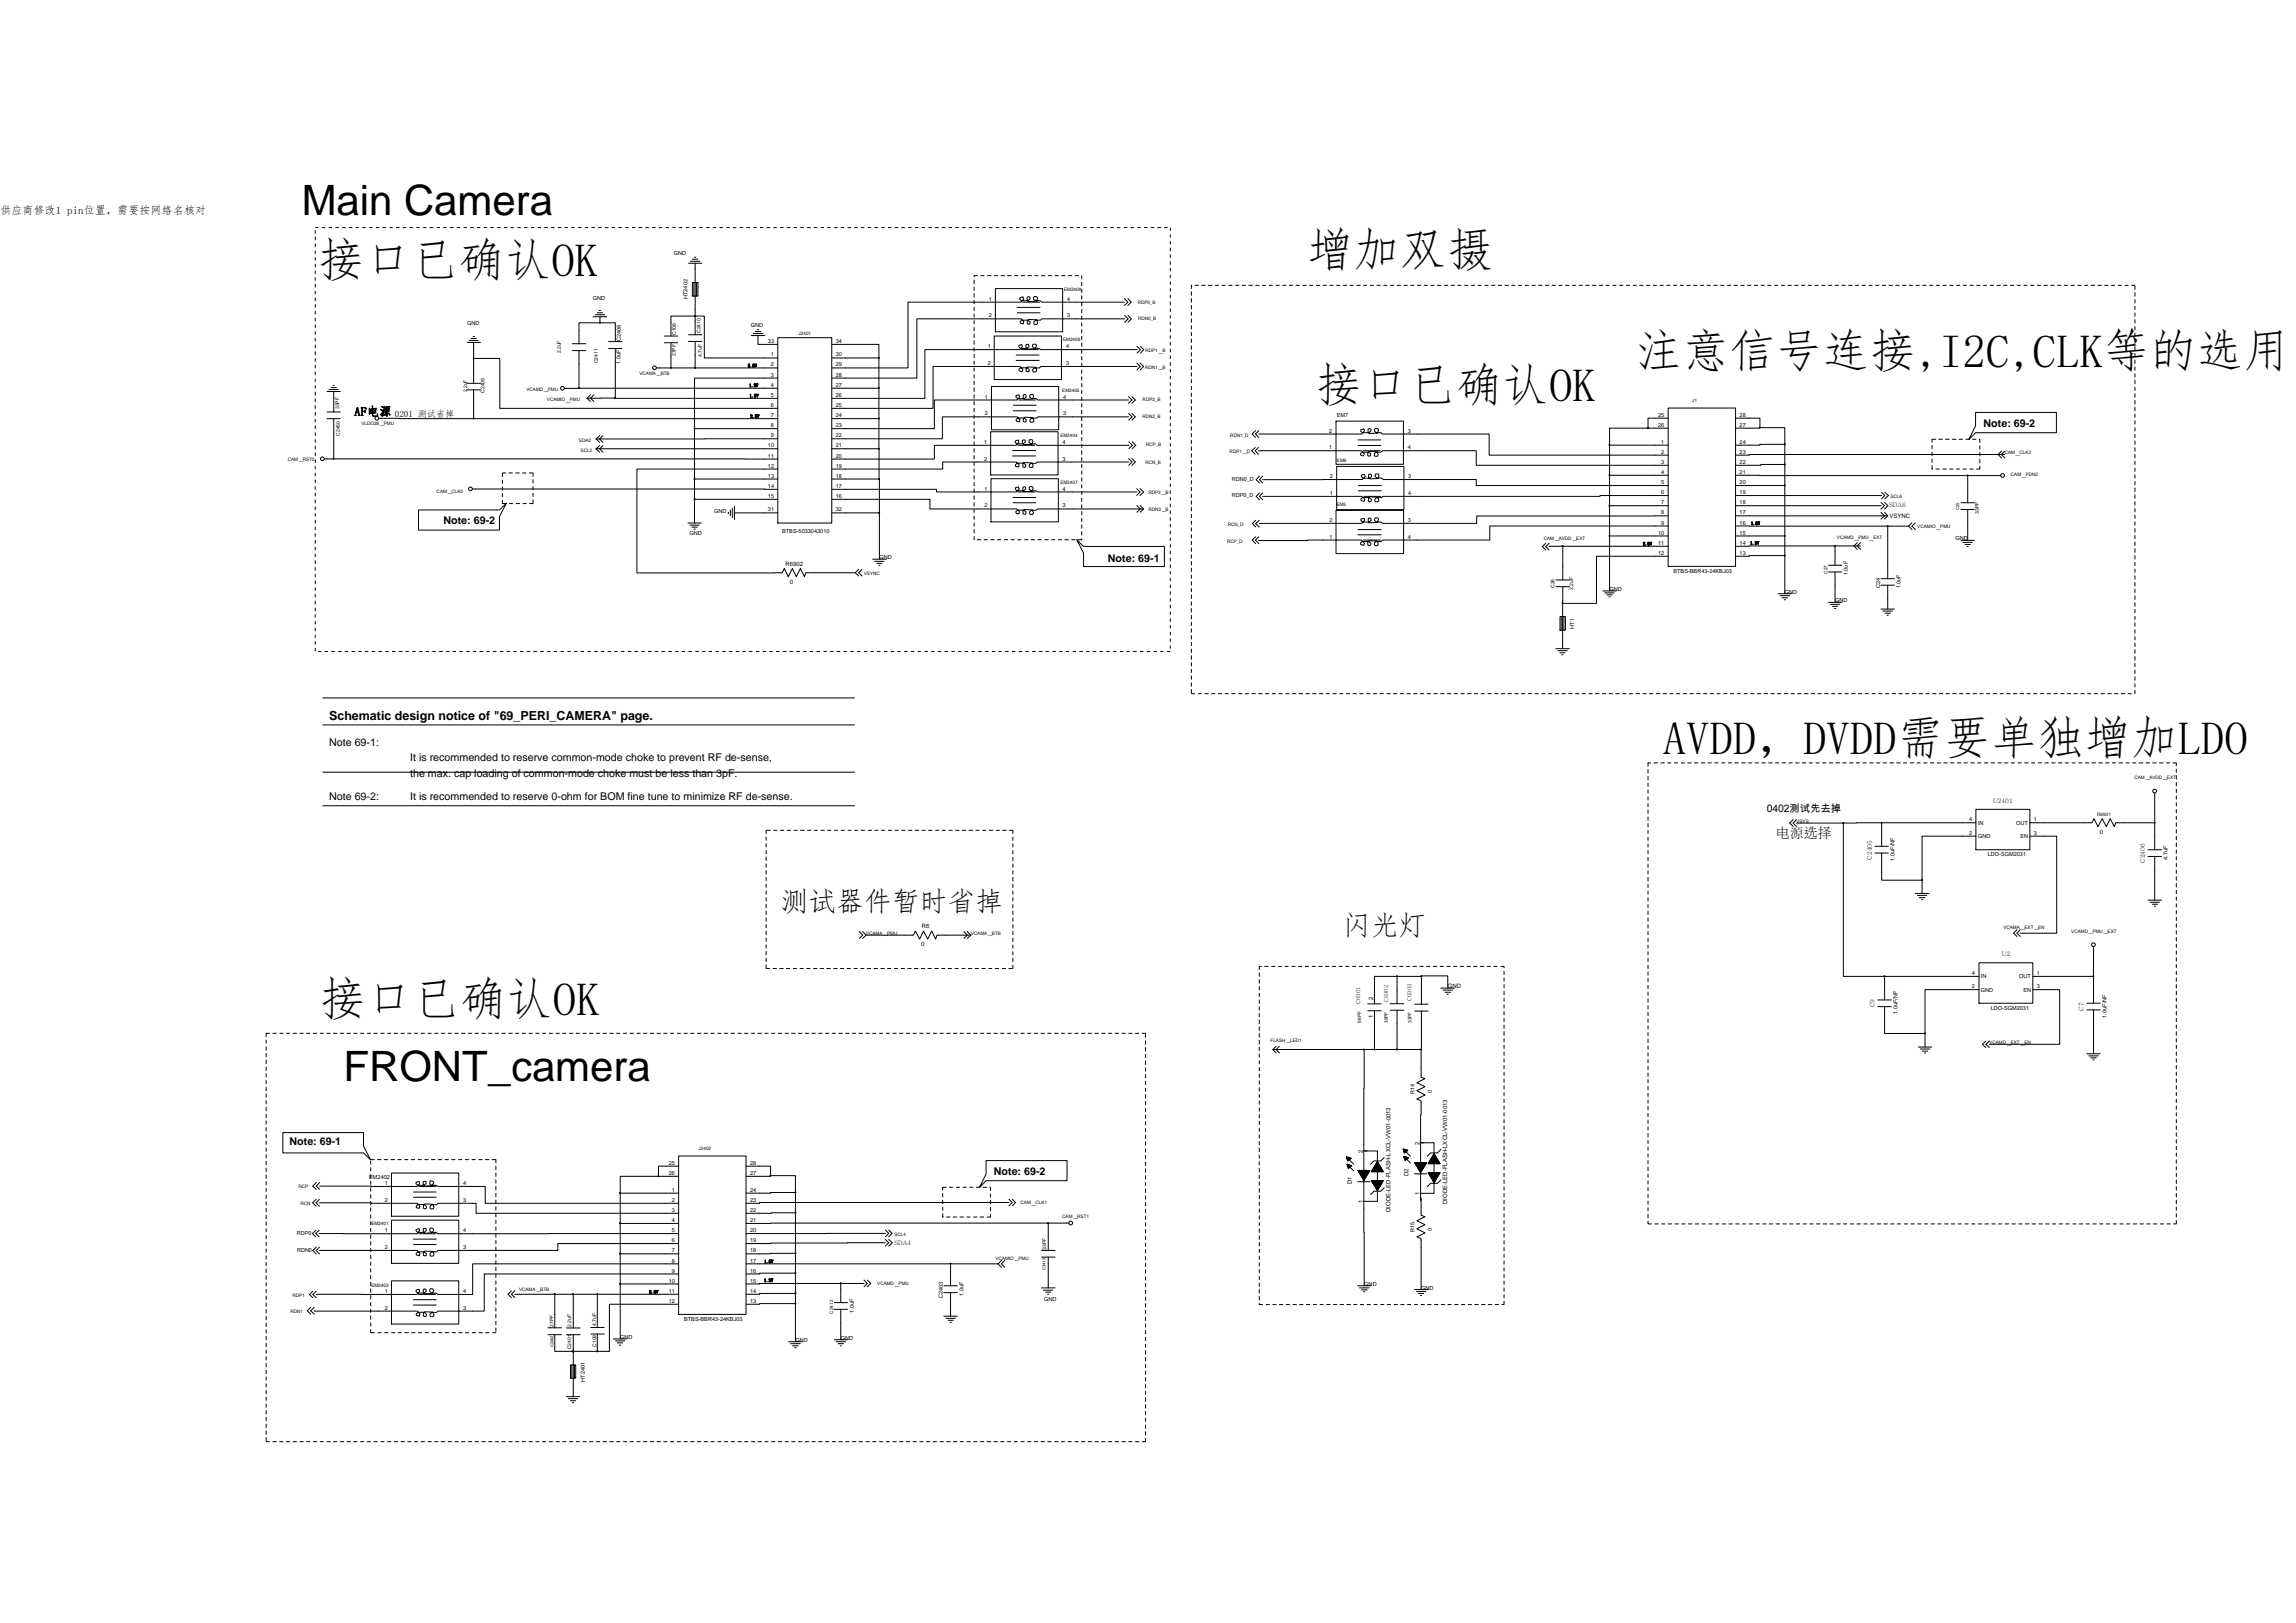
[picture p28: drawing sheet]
<svg xmlns="http://www.w3.org/2000/svg" width="297mm" height="210mm" viewBox="0 0 297 210" stroke-linecap="round" stroke-linejoin="round" font-family="sans-serif">
<defs><g id="words">
<g font-size="6.1">
<text x="41.1" y="35.8">接口已确认OK</text>
<text x="169" y="34.4">增加双摄</text>
<text x="211.6" y="47.5">注意信号连接,I2C,CLK等的选用</text>
<text x="170.1" y="51.8">接口已确认OK</text>
<text x="215.2" y="97.5">AVDD，DVDD需要单独增加LDO</text>
<text x="41.3" y="131.3">接口已确认OK</text>
</g>
<g font-size="5.4">
<text x="39" y="27.9">Main Camera</text>
<text x="44.4" y="139.8">FRONT_camera</text>
</g>
<g font-size="3.6">
<text x="101" y="117.8">测试器件暂时省掉</text>
<text x="173.7" y="121">闪光灯</text>
</g>
<text font-size="1.8" x="229.8" y="108.3">电源选择</text>
<text font-size="1.6" x="42.6" y="93.2">Schematic design notice of &quot;69_PERI_CAMERA&quot; page.</text>
<text font-size="1.5" x="45.9" y="53.8">AF电源</text>
<g font-size="1.4">
<text x=".1" y="27.7">供应商修改1 pin位置，需要按网络名核对</text>
<text x="256.6" y="55.2">Note: 69-2</text>
<text x="57.4" y="67.7">Note: 69-2</text>
<text x="143.3" y="72.7">Note: 69-1</text>
<text x="42.6" y="96.5">Note 69-1:</text>
<text x="53.1" y="98.5">It is recommended to reserve common-mode choke to prevent RF de-sense,</text>
<text x="53.1" y="100.5">the max. cap loading of common-mode choke must be less than 3pF.</text>
<text x="42.6" y="103.5">Note 69-2:</text>
<text x="53.1" y="103.5">It is recommended to reserve 0-ohm for BOM fine tune to minimize RF de-sense.</text>
<text x="37.5" y="148.1">Note: 69-1</text>
<text x="128.6" y="152">Note: 69-2</text>
</g>
<text font-size="1.3" x="228.6" y="105.1">0402测试先去掉</text>
<text font-size="1.2" x="51.1" y="53.9">0201 测试省掉</text>
<g font-size=".8">
<text x="244.4" y="65.6">SDA6</text>
<text x="244.5" y="67.1">VSYNC</text>
<text x="101.6" y="73.2">R6902</text>
<text x="102.2" y="75.5">0</text>
<text x="257.8" y="103.8">U2401</text>
<text x="271.7" y="107.9">0</text>
<text x="242.1" y="111.2" transform="rotate(-90 242.1 111.2)">C2405</text>
<text x="277.5" y="111.6" transform="rotate(-90 277.5 111.6)">C2406</text>
<text x="119.2" y="122.4">0</text>
<text x="119.3" y="120.1">R6</text>
<text x="259" y="123.7">U2</text>
<text x="177.6" y="131.7" transform="rotate(-90 177.6 131.7)">1</text>
<text x="177.6" y="129.4" transform="rotate(-90 177.6 129.4)">2</text>
<text x="187.3" y="127.8">GND</text>
<text x="242.5" y="130.3" transform="rotate(-90 242.5 130.3)">C9</text>
<text x="269.6" y="130.8" transform="rotate(-90 269.6 130.8)">C7</text>
<text x="176.3" y="149.2" transform="rotate(-90 176.3 149.2)">2</text>
<text x="183.7" y="148.1" transform="rotate(-90 183.7 148.1)">2</text>
<text x="174.9" y="153.2" transform="rotate(-90 174.9 153.2)">D1</text>
<text x="176.3" y="155.6" transform="rotate(-90 176.3 155.6)">1</text>
<text x="182.2" y="152.2" transform="rotate(-90 182.2 152.2)">D2</text>
<text x="183.7" y="154.6" transform="rotate(-90 183.7 154.6)">1</text>
<text x="187.2" y="155.8" transform="rotate(-90 187.2 155.8)">DIODE-LED-FLASH-LXCL-VW01-0013</text>
<text x="115.7" y="161.1">SDA4</text>
<text x="179.9" y="156.8" transform="rotate(-90 179.9 156.8)">DIODE-LED-FLASH-LXCL-VW01-0013</text>
</g>
<g font-size=".7">
<text x="87.2" y="33">GND</text>
<text x="76.7" y="38.8">GND</text>
<text x="89" y="38.7" transform="rotate(-90 89 38.7)">HT2402</text>
<text x="127.9" y="38.9">1</text>
<text x="127.9" y="41.1">2</text>
<text x="138" y="38.9">4</text>
<text x="138" y="41.1">3</text>
<text x="60.4" y="42">GND</text>
<text x="80.3" y="47.1" transform="rotate(-90 80.3 47.1)">1.0uF</text>
<text x="80.3" y="44.1" transform="rotate(-90 80.3 44.1)">C2408</text>
<text x="97.1" y="42.2">GND</text>
<text x="99.4" y="44.4">33</text>
<text x="99.7" y="46.1">1</text>
<text x="99.7" y="47.4">2</text>
<text x="108.1" y="44.4">34</text>
<text x="108.1" y="46.1">30</text>
<text x="108.1" y="47.4">29</text>
<text x="127.8" y="45.1">1</text>
<text x="127.8" y="47.2">2</text>
<text x="137.9" y="45.1">4</text>
<text x="137.9" y="47.2">3</text>
<text x="99.7" y="48.7">3</text>
<text x="99.7" y="50">4</text>
<text x="99.7" y="51.4">5</text>
<text x="99.7" y="52.7">6</text>
<text x="99.7" y="54">7</text>
<text x="108.1" y="48.7">28</text>
<text x="108.1" y="50">27</text>
<text x="108.1" y="51.4">26</text>
<text x="108.1" y="52.7">25</text>
<text x="108.1" y="54">24</text>
<text x="127.4" y="51.6">1</text>
<text x="127.4" y="53.7">2</text>
<text x="137.6" y="51.6">4</text>
<text x="137.6" y="53.7">3</text>
<text x="172.9" y="54">EM7</text>
<text x="214.5" y="53.9">25</text>
<text x="225.1" y="53.9">28</text>
<text x="99.4" y="57.9">10</text>
<text x="99.4" y="59.2">11</text>
<text x="99.7" y="55.3">8</text>
<text x="99.7" y="56.6">9</text>
<text x="108.1" y="55.3">23</text>
<text x="108.1" y="56.6">22</text>
<text x="108.1" y="57.9">21</text>
<text x="108.1" y="59.2">20</text>
<text x="127.3" y="57.4">1</text>
<text x="127.3" y="59.6">2</text>
<text x="137.5" y="57.4">4</text>
<text x="137.5" y="59.6">3</text>
<text x="172" y="58.1">1</text>
<text x="172" y="56">2</text>
<text x="182.1" y="58.1">4</text>
<text x="182.1" y="56">3</text>
<text x="214.5" y="55.2">26</text>
<text x="214.9" y="58.7">2</text>
<text x="214.9" y="57.4">1</text>
<text x="225.1" y="58.7">23</text>
<text x="225.1" y="57.4">24</text>
<text x="225.1" y="55.2">27</text>
<text x="99.4" y="60.5">12</text>
<text x="99.4" y="64.5">15</text>
<text x="99.4" y="63.1">14</text>
<text x="99.4" y="61.8">13</text>
<text x="108.1" y="60.5">19</text>
<text x="108.1" y="64.5">16</text>
<text x="108.1" y="63.1">17</text>
<text x="108.1" y="61.8">18</text>
<text x="127.4" y="63.5">1</text>
<text x="127.4" y="65.7">2</text>
<text x="137.5" y="63.5">4</text>
<text x="137.5" y="65.7">3</text>
<text x="159.4" y="64.3">RDP0_D</text>
<text x="159.4" y="62.2">RDN0_D</text>
<text x="172.1" y="64">1</text>
<text x="172.1" y="61.8">2</text>
<text x="182.2" y="64">4</text>
<text x="182.2" y="61.8">3</text>
<text x="214.9" y="62.6">5</text>
<text x="214.9" y="63.9">6</text>
<text x="214.9" y="65.3">7</text>
<text x="214.9" y="61.3">4</text>
<text x="214.9" y="60">3</text>
<text x="225.1" y="62.6">20</text>
<text x="225.1" y="63.9">19</text>
<text x="225.1" y="65.3">18</text>
<text x="225.1" y="61.3">21</text>
<text x="225.1" y="60">22</text>
<text x="89.2" y="69.2">GND</text>
<text x="92.4" y="66.4">GND</text>
<text x="99.4" y="66.2">31</text>
<text x="101.2" y="68.9">BTBS-5033043010</text>
<text x="108.1" y="66.2">32</text>
<text x="172" y="69.7">1</text>
<text x="172" y="67.5">2</text>
<text x="182.1" y="69.7">4</text>
<text x="182.1" y="67.5">3</text>
<text x="214.5" y="69.2">10</text>
<text x="214.5" y="70.5">11</text>
<text x="214.5" y="71.8">12</text>
<text x="214.9" y="66.5">8</text>
<text x="214.9" y="67.9">9</text>
<text x="225.1" y="66.5">17</text>
<text x="225.1" y="67.9">16</text>
<text x="225.1" y="69.2">15</text>
<text x="225.1" y="70.5">14</text>
<text x="225.1" y="71.8">13</text>
<text x="253" y="69.9">GND</text>
<text x="113.8" y="72.3">GND</text>
<text x="208.2" y="76.5">GND</text>
<text x="216.5" y="74.1">BTBS-BBR43-24KBJ03</text>
<text x="230.9" y="76.8">GND</text>
<text x="237.4" y="77.9">GND</text>
<text x="239.1" y="74.4" transform="rotate(-90 239.1 74.4)">1.0uF</text>
<text x="243.2" y="76.1" transform="rotate(-90 243.2 76.1)">C24</text>
<text x="245.9" y="76.1" transform="rotate(-90 245.9 76.1)">1.0uF</text>
<text x="203.6" y="81.4" transform="rotate(-90 203.6 81.4)">HT1</text>
<text x="254.7" y="106.3">4</text>
<text x="255.9" y="106.7">IN</text>
<text x="260.9" y="106.7">OUT</text>
<text x="263.1" y="106.3">1</text>
<text x="245.1" y="111.4" transform="rotate(-90 245.1 111.4)">1.0uF/NF</text>
<text x="254.7" y="108">2</text>
<text x="255.9" y="108.4">GND</text>
<text x="257.2" y="110.8">LDO-SGM2031</text>
<text x="261.4" y="108.4">EN</text>
<text x="263.1" y="108">3</text>
<text x="280.4" y="111.2" transform="rotate(-90 280.4 111.2)">4.7uF</text>
<text x="176" y="129.9" transform="rotate(-90 176 129.9)">C6901</text>
<text x="179.6" y="129.6" transform="rotate(-90 179.6 129.6)">C6902</text>
<text x="182.6" y="129.5" transform="rotate(-90 182.6 129.5)">C6903</text>
<text x="245.5" y="131.2" transform="rotate(-90 245.5 131.2)">1.0uF/NF</text>
<text x="255.1" y="127.9">2</text>
<text x="255.1" y="126.1">4</text>
<text x="256.3" y="128.3">GND</text>
<text x="256.3" y="126.6">IN</text>
<text x="257.6" y="130.7">LDO-SGM2031</text>
<text x="261.2" y="126.6">OUT</text>
<text x="261.8" y="128.3">EN</text>
<text x="263.5" y="126.1">1</text>
<text x="263.5" y="127.9">3</text>
<text x="272.5" y="131.7" transform="rotate(-90 272.5 131.7)">1.0uF/NF</text>
<text x="183" y="141.5" transform="rotate(-90 183 141.5)">R14</text>
<text x="185.2" y="141.4" transform="rotate(-90 185.2 141.4)">0</text>
<text x="47.8" y="152.5">EM2402</text>
<text x="49.8" y="153.4">1</text>
<text x="49.8" y="155.5">2</text>
<text x="59.9" y="153.4">4</text>
<text x="59.9" y="155.5">3</text>
<text x="86.5" y="150.7">25</text>
<text x="86.5" y="152">26</text>
<text x="86.9" y="155.5">2</text>
<text x="86.9" y="154.2">1</text>
<text x="97" y="155.5">23</text>
<text x="97" y="154.2">24</text>
<text x="97" y="150.7">28</text>
<text x="97" y="152">27</text>
<text x="38.4" y="159.8">RDP0</text>
<text x="38.4" y="162">RDN0</text>
<text x="49.8" y="159.4">1</text>
<text x="49.8" y="161.6">2</text>
<text x="59.9" y="159.4">4</text>
<text x="59.9" y="161.6">3</text>
<text x="86.9" y="159.4">5</text>
<text x="86.9" y="160.7">6</text>
<text x="86.9" y="158.1">4</text>
<text x="86.9" y="156.8">3</text>
<text x="97" y="159.4">20</text>
<text x="97" y="160.7">19</text>
<text x="97" y="158.1">21</text>
<text x="97" y="156.8">22</text>
<text x="183" y="159.4" transform="rotate(-90 183 159.4)">R15</text>
<text x="185.2" y="159.3" transform="rotate(-90 185.2 159.3)">0</text>
<text x="49.8" y="167.3">1</text>
<text x="59.9" y="167.3">4</text>
<text x="86.5" y="165.9">10</text>
<text x="86.5" y="167.3">11</text>
<text x="86.9" y="162">7</text>
<text x="86.9" y="163.4">8</text>
<text x="86.9" y="164.7">9</text>
<text x="97" y="162">18</text>
<text x="97" y="163.4">17</text>
<text x="97" y="164.7">16</text>
<text x="97" y="165.9">15</text>
<text x="97" y="167.3">14</text>
<text x="122" y="167.9" transform="rotate(-90 122 167.9)">C2403</text>
<text x="124.6" y="167.6" transform="rotate(-90 124.6 167.6)">1.0uF</text>
<text x="176.5" y="166.3">GND</text>
<text x="183.9" y="166.8">GND</text>
<text x="49.8" y="169.5">2</text>
<text x="59.9" y="169.5">3</text>
<text x="80.2" y="173.2">GND</text>
<text x="86.5" y="168.6">12</text>
<text x="88.5" y="170.9">BTBS-BBR43-24KBJ03</text>
<text x="97" y="168.6">13</text>
<text x="102.9" y="173.6">GND</text>
<text x="108.8" y="173.3">GND</text>
<text x="110.4" y="169.8" transform="rotate(-90 110.4 169.8)">1.0uF</text>
<text x="135.1" y="168.4">GND</text>
<text x="75.6" y="178.8" transform="rotate(-90 75.6 178.8)">HT2401</text>
</g>
<g font-size=".6">
<text x="137.7" y="37.7">EM2408</text>
<text x="147.2" y="39.3">RDP0_B</text>
<text x="147.3" y="41.4">RDN0_B</text>
<text x="72.6" y="45.7" transform="rotate(-90 72.6 45.7)">2.2uF</text>
<text x="77.4" y="47" transform="rotate(-90 77.4 47)">C2411</text>
<text x="87.4" y="46.1" transform="rotate(-90 87.4 46.1)">27PF</text>
<text x="87.4" y="43.3" transform="rotate(-90 87.4 43.3)">C108</text>
<text x="90.6" y="43.1" transform="rotate(-90 90.6 43.1)">C2410</text>
<text x="90.8" y="46.2" transform="rotate(-90 90.8 46.2)">4.7uF</text>
<text x="96.7" y="47.5">2.8V</text>
<text x="103.3" y="43.3">J2401</text>
<text x="137.5" y="44.1">EM2406</text>
<text x="148.2" y="47.8">RDN1</text>
<text x="148.2" y="45.6">RDP1</text>
<text x="150.4" y="45.6">B</text>
<text x="150.4" y="47.8">B</text>
<text x="150.4" y="45.8" transform="rotate(-90 150.4 45.8)">︳</text>
<text x="150.4" y="47.9" transform="rotate(-90 150.4 47.9)">︳</text>
<text x="43.9" y="52.9" transform="rotate(-90 43.9 52.9)">33PF</text>
<text x="60.4" y="50.8" transform="rotate(-90 60.4 50.8)">2.2uF</text>
<text x="62.7" y="50.8" transform="rotate(-90 62.7 50.8)">C2409</text>
<text x="68.1" y="50.6">VCAMD</text>
<text x="70.8" y="51.9">VCAMIO</text>
<text x="70.9" y="50.6">PMU</text>
<text x="70.9" y="50.8" transform="rotate(-90 70.9 50.8)">︳</text>
<text x="73.7" y="51.9">PMU</text>
<text x="73.8" y="52.1" transform="rotate(-90 73.8 52.1)">︳</text>
<text x="82.7" y="48.5">VCAMA</text>
<text x="85.5" y="48.5">BTB</text>
<text x="85.5" y="48.6" transform="rotate(-90 85.5 48.6)">︳</text>
<text x="96.9" y="50.1">1.2V</text>
<text x="97" y="51.4">1.8V</text>
<text x="137.4" y="50.7">EM2405</text>
<text x="147.8" y="51.9">RDP2_B</text>
<text x="218.9" y="52">J1</text>
<text x="37.2" y="59.6">CAM</text>
<text x="39.2" y="59.6">RST0</text>
<text x="39.2" y="59.8" transform="rotate(-90 39.2 59.8)">︳</text>
<text x="44" y="56.4" transform="rotate(-90 44 56.4)">C2450</text>
<text x="46.8" y="54.9">VLDO28</text>
<text x="49.7" y="54.9">PMU</text>
<text x="49.7" y="55.1" transform="rotate(-90 49.7 55.1)">︳</text>
<text x="74.9" y="57.2">SDA2</text>
<text x="75.1" y="58.4">SCL2</text>
<text x="97.1" y="54.1">2.8V</text>
<text x="137.2" y="56.6">EM2404</text>
<text x="147.8" y="54.1">RDN2_B</text>
<text x="148.2" y="60">RCN_B</text>
<text x="148.3" y="57.7">RCP_B</text>
<text x="159.1" y="58.6">RDP1</text>
<text x="159.2" y="56.5">RDN1_D</text>
<text x="161.3" y="58.6">D</text>
<text x="161.3" y="58.8" transform="rotate(-90 161.3 58.8)">︳</text>
<text x="173" y="59.8">EM6</text>
<text x="259.4" y="58.8">CAM</text>
<text x="261.3" y="58.8">CLK2</text>
<text x="261.3" y="59" transform="rotate(-90 261.3 59)">︳</text>
<text x="56.5" y="63.7">CAM</text>
<text x="58.4" y="63.7">CLK0</text>
<text x="58.5" y="63.9" transform="rotate(-90 58.5 63.9)">︳</text>
<text x="137.2" y="62.6">EM2407</text>
<text x="148.6" y="63.9">RDP3</text>
<text x="150.8" y="63.9">B</text>
<text x="150.8" y="64" transform="rotate(-90 150.8 64)">︳</text>
<text x="172.9" y="65.4">EM5</text>
<text x="244.6" y="64.4">SCL6</text>
<text x="260.2" y="61.6">CAM</text>
<text x="262.1" y="61.6">PDN2</text>
<text x="262.1" y="61.8" transform="rotate(-90 262.1 61.8)">︳</text>
<text x="148.6" y="66.1">RDN3</text>
<text x="150.8" y="66.1">B</text>
<text x="150.8" y="66.2" transform="rotate(-90 150.8 66.2)">︳</text>
<text x="158.8" y="70.2">RCP_D</text>
<text x="158.9" y="68">RCN_D</text>
<text x="199.7" y="69.9">CAM</text>
<text x="201.7" y="69.9">AVDD</text>
<text x="201.7" y="70" transform="rotate(-90 201.7 70)">︳</text>
<text x="203.9" y="69.9">EXT</text>
<text x="204" y="70" transform="rotate(-90 204 70)">︳</text>
<text x="212.6" y="70.5">2.8V</text>
<text x="226.4" y="70.4">1.2V</text>
<text x="226.5" y="67.9">1.8V</text>
<text x="237.7" y="69.8">VCAMD</text>
<text x="240.4" y="69.8">PMU</text>
<text x="240.5" y="69.9" transform="rotate(-90 240.5 69.9)">︳</text>
<text x="242.4" y="69.8">EXT</text>
<text x="242.4" y="69.9" transform="rotate(-90 242.4 69.9)">︳</text>
<text x="248" y="68.3">VCAMIO</text>
<text x="251" y="68.3">PMU</text>
<text x="251.1" y="68.5" transform="rotate(-90 251.1 68.5)">︳</text>
<text x="256" y="66.4" transform="rotate(-90 256 66.4)">33PF</text>
<text x="111.8" y="74.4">VSYNC</text>
<text x="201.1" y="76.1" transform="rotate(-90 201.1 76.1)">C26</text>
<text x="203.5" y="76.3" transform="rotate(-90 203.5 76.3)">2.2uF</text>
<text x="236.4" y="74.2" transform="rotate(-90 236.4 74.2)">C27</text>
<text x="276.1" y="100.8">CAM</text>
<text x="278.1" y="100.8">AVDD</text>
<text x="278.1" y="101" transform="rotate(-90 278.1 101)">︳</text>
<text x="280.3" y="100.8">EXT</text>
<text x="280.4" y="101" transform="rotate(-90 280.4 101)">︳</text>
<text x="232.4" y="106.5">VSYS</text>
<text x="271.3" y="105.6">R6901</text>
<text x="112" y="121">VCAMA</text>
<text x="114.8" y="121">PMU</text>
<text x="114.8" y="121.2" transform="rotate(-90 114.8 121.2)">︳</text>
<text x="125.6" y="121">VCAMA</text>
<text x="128.3" y="121">BTB</text>
<text x="128.4" y="121.2" transform="rotate(-90 128.4 121.2)">︳</text>
<text x="259.2" y="120.1">VCAMA</text>
<text x="261.9" y="120.1">EXT</text>
<text x="262" y="120.3" transform="rotate(-90 262 120.3)">︳</text>
<text x="263.7" y="120.1">EN</text>
<text x="263.7" y="120.3" transform="rotate(-90 263.7 120.3)">︳</text>
<text x="268" y="120.6">VCAMD</text>
<text x="270.7" y="120.6">PMU</text>
<text x="270.8" y="120.8" transform="rotate(-90 270.8 120.8)">︳</text>
<text x="272.7" y="120.6">EXT</text>
<text x="272.7" y="120.8" transform="rotate(-90 272.7 120.8)">︳</text>
<text x="164.4" y="134.8">FLASH</text>
<text x="166.9" y="134.8">LED1</text>
<text x="167" y="135" transform="rotate(-90 167 135)">︳</text>
<text x="176.1" y="132.3" transform="rotate(-90 176.1 132.3)">56PF</text>
<text x="179.6" y="132.4" transform="rotate(-90 179.6 132.4)">39PF</text>
<text x="182.6" y="132.3" transform="rotate(-90 182.6 132.3)">33PF</text>
<text x="257.4" y="135.1">VCAMD</text>
<text x="260.1" y="135.1">EXT</text>
<text x="260.2" y="135.3" transform="rotate(-90 260.2 135.3)">︳</text>
<text x="261.9" y="135.1">EN</text>
<text x="261.9" y="135.3" transform="rotate(-90 261.9 135.3)">︳</text>
<text x="90.4" y="148.8">J2402</text>
<text x="38.6" y="153.7">RCP</text>
<text x="38.9" y="155.9">RCN</text>
<text x="132" y="155.8">CAM</text>
<text x="134" y="155.8">CLK1</text>
<text x="134" y="156" transform="rotate(-90 134 156)">︳</text>
<text x="48" y="158.5">EM2401</text>
<text x="115.7" y="159.9">SCL4</text>
<text x="135.4" y="161.7" transform="rotate(-90 135.4 161.7)">33PF</text>
<text x="137.4" y="157.6">CAM</text>
<text x="139.4" y="157.6">RST1</text>
<text x="139.4" y="157.8" transform="rotate(-90 139.4 157.8)">︳</text>
<text x="37.8" y="167.8">RDP1</text>
<text x="48" y="166.5">EM2403</text>
<text x="67.2" y="167">VCAMA</text>
<text x="69.9" y="167">BTB</text>
<text x="69.9" y="167.2" transform="rotate(-90 69.9 167.2)">︳</text>
<text x="84" y="167.3">2.8V</text>
<text x="98.8" y="165.8">1.2V</text>
<text x="98.9" y="163.4">1.8V</text>
<text x="113.5" y="166.3">VCAMD</text>
<text x="116.3" y="166.3">PMU</text>
<text x="116.3" y="166.5" transform="rotate(-90 116.3 166.5)">︳</text>
<text x="128.8" y="163">VCAMIO</text>
<text x="131.8" y="163">PMU</text>
<text x="131.8" y="163.2" transform="rotate(-90 131.8 163.2)">︳</text>
<text x="37.6" y="169.9">RDN1</text>
<text x="71.6" y="171.6" transform="rotate(-90 71.6 171.6)">27PF</text>
<text x="73.9" y="171.6" transform="rotate(-90 73.9 171.6)">2.2uF</text>
<text x="77.1" y="171.6" transform="rotate(-90 77.1 171.6)">4.7uF</text>
<text x="107.8" y="169.9" transform="rotate(-90 107.8 169.9)">C2412</text>
<text x="73.9" y="174.6" transform="rotate(-90 73.9 174.6)">C2401</text>
<text x="77.1" y="174.2" transform="rotate(-90 77.1 174.2)">C109</text>
</g>
<g font-size=".5">
<text x="253.5" y="66" transform="rotate(-90 253.5 66)">C25</text>
<text x="135.3" y="164.3" transform="rotate(-90 135.3 164.3)">C2413</text>
<text x="71.6" y="173.9" transform="rotate(-90 71.6 173.9)">20</text>
<text x="71.6" y="174.3" transform="rotate(-90 71.6 174.3)">C42</text>
</g>
</g></defs>
<g fill="none" stroke="#000" stroke-width=".13">
<path d="M40.8 29.8v.4M40.8 30.6v.5M40.8 31.5v.5M40.8 32.4v.5M40.8 33.3v.4M40.8 34.1v.5M40.8 35v.5M40.8 35.9v.4M40.8 36.7v.5M40.8 37.6v.5M40.8 38.5v.4M40.8 39.4v.4"/>
<path d="M40.8 29.4h.4M41.7 29.4h.4M42.5 29.4h.5M43.4 29.4h.4M44.3 29.4h.4M45.1 29.4h.5M46 29.4h.4M46.9 29.4h.4M47.8 29.4h.4M48.6 29.4h.5M49.5 29.4h.4M50.4 29.4h.4"/>
<path d="M51.2 29.4h.5M52.1 29.4h.5M53 29.4h.4M53.9 29.4h.4M54.7 29.4h.5M55.6 29.4h.4M56.5 29.4h.4M57.3 29.4h.5M58.2 29.4h.5M59.1 29.4h.4M60 29.4h.4M60.8 29.4h.5"/>
<path d="M61.7 29.4h.4M62.6 29.4h.4M63.4 29.4h.5M64.3 29.4h.5M65.2 29.4h.4M66.1 29.4h.4M66.9 29.4h.5M67.8 29.4h.4M68.7 29.4h.4M69.6 29.4h.4M70.4 29.4h.5M71.3 29.4h.4"/>
<path d="M72.2 29.4h.4M73 29.4h.5M73.9 29.4h.4M74.8 29.4h.4M75.7 29.4h.4M76.5 29.4h.5M77.4 29.4h.4M78.3 29.4h.4M79.1 29.4h.5M80 29.4h.5M80.9 29.4h.4M81.8 29.4h.4"/>
<path d="M82.6 29.4h.5M83.5 29.4h.4M84.4 29.4h.4M85.2 29.4h.5M86.1 29.4h.4M87 29.4h.4M87.9 29.4h.4M88.7 29.4h.5M89.1 34.1h1.7M89.3 33.8h1.2M89.6 33.5h.7M89.6 36.6h.7v1.7h-.7z"/>
<path d="M89.6 29.4h.4M89.8 36.6v1.7M89.8 33.3h.2M89.9 34.1v9.2M89.9 36.6h.1M90.1 36.6v1.7M90.5 29.4h.4M91.4 29.4h.4M92.2 29.4h.4M93.1 29.4h.4M94 29.4h.4M94.8 29.4h.5"/>
<path d="M95.7 29.4h.4M96.6 29.4h.4M97.4 29.4h.5M98.3 29.4h.4M99.2 29.4h.4M100.1 29.4h.4M100.9 29.4h.5M101.8 29.4h.5M102.7 29.4h.4M103.5 29.4h.5M104.4 29.4h.5M105.3 29.4h.4"/>
<path d="M106.2 29.4h.4M107 29.4h.5M107.9 29.4h.4M108.8 29.4h.4M109.6 29.4h.5M110.5 29.4h.5M111.4 29.4h.4M112.3 29.4h.4M113.2 29.4h.4M114 29.4h.4M114.9 29.4h.4M115.8 29.4h.4"/>
<path d="M116.6 29.4h.5M117.5 29.4h.4M118.4 29.4h.4M119.2 29.4h.5M120.1 29.4h.4M121 29.4h.4M121.9 29.4h.4M122.7 29.4h.5M123.6 29.4h.5M124.5 29.4h.4M125.3 29.4h.5M126 36.2v.5"/>
<path d="M126 37.1v.5M126 38v.4M126 38.9v.4M126 39.8v.4M126.2 29.4h.5M126.5 35.7h-.5v.1M126.9 35.7h.4M127.1 29.4h.4M127.8 35.7h.4M127.9 29.4h.5M128.6 35.7h.5M128.8 37.3h8.7v5.6h-8.7z"/>
<path d="M128.8 29.4h.5M128.8 39.1h-11.3v8.5h-9.9M129.5 35.7h.4M129.7 29.4h.5M130.4 35.7h.4M130.6 29.4h.4M131.3 35.7h.4M131.4 29.4h.5M131.6 39.8h3M132.1 35.7h.5M132.3 39.1h2.2M132.3 29.4h.5"/>
<path d="M133 35.7h.5M133.2 29.4h.4M133.9 35.7h.4M134 29.4h.5M134.7 35.7h.5M134.9 29.4h.5M135.6 35.7h.4M135.8 29.4h.4M136.5 35.7h.4M136.7 29.4h.4M137.3 35.7h.5M137.6 29.4h.4"/>
<path d="M138.2 35.7h.5M138.4 29.4h.5M139.1 35.7h.4M139.3 29.4h.4M140 35.7v.4M140 36.5v.5M140 37.4v.4M140 38.3v.4M140 39.1v.5M140.1 29.4h.5M141 29.4h.5M141.9 29.4h.4"/>
<path d="M142.8 29.4h.4M143.7 29.4h.4M144.5 29.4h.4M145.4 29.4h.4M145.5 39.1h-10.7l-.2-.2h-.6l-.3-.2v-.2l.1-.1h.3l.1 .2-.1 .4h-1.1l-.1-.2v-.3l.2-.1 .1 .1 .1 .2-.3 .2h-.9l-.2-.2v-.2l.4-.1 .1 .3-.3 .4h-3.3M145.5 38.6l.4 .5-.4 .4M145.9 38.6l.4 .5-.4 .4M146.3 29.4h.4M147.1 29.4h.5M148 29.4h.5M148.9 29.4h.4M149.8 29.4h.4"/>
<path d="M150.6 29.4h.4M151.4 29.4v.5M151.4 30.3v.4M151.4 31.2v.4M151.4 32v.5M151.4 32.9v.5M151.4 33.8v.4M151.4 34.7v.4M151.4 35.5v.5M151.4 36.4v.5M151.4 37.3v.4M151.4 38.1v.5"/>
<path d="M151.4 39v.5M151.4 39.9v.4M154.1 37.8v.4M154.1 38.6v.5M154.1 39.5v.5M154.2 36.9l-.1 .4M154.6 36.9h.4M155.5 36.9h.4M156.3 36.9h.5M157.2 36.9h.4M158.1 36.9h.4M159 36.9h.4"/>
<path d="M159.8 36.9h.5M160.7 36.9h.4M161.6 36.9h.4M162.5 36.9h.4M163.3 36.9h.4M164.2 36.9h.4M165.1 36.9h.4M165.9 36.9h.5M166.8 36.9h.4M167.7 36.9h.4M168.5 36.9h.5M169.4 36.9h.4"/>
<path d="M170.3 36.9h.4M171.2 36.9h.4M172 36.9h.5M172.9 36.9h.5M173.8 36.9h.4M174.6 36.9h.5M175.5 36.9h.5M176.4 36.9h.4M177.3 36.9h.4M178.1 36.9h.5M179 36.9h.4M179.9 36.9h.4"/>
<path d="M180.7 36.9h.5M181.6 36.9h.5M182.5 36.9h.4M183.4 36.9h.4M184.3 36.9h.4M185.1 36.9h.4M186 36.9h.4M186.9 36.9h.4M187.7 36.9h.5M188.6 36.9h.4M189.5 36.9h.4M190.3 36.9h.5"/>
<path d="M191.2 36.9h.4M192.1 36.9h.4M193 36.9h.4M193.8 36.9h.5M194.7 36.9h.5M195.6 36.9h.4M196.4 36.9h.5M197.3 36.9h.5M198.2 36.9h.4M199 36.9h.5M199.9 36.9h.5M200.8 36.9h.4"/>
<path d="M201.7 36.9h.4M202.5 36.9h.5M203.4 36.9h.5M204.3 36.9h.4M205.1 36.9h.5M206 36.9h.5M206.9 36.9h.4M207.8 36.9h.4M208.7 36.9h.4M209.5 36.9h.4M210.4 36.9h.4M211.3 36.9h.4"/>
<path d="M212.1 36.9h.5M213 36.9h.4M213.9 36.9h.4M214.8 36.9h.4M215.6 36.9h.4M216.5 36.9h.4M217.4 36.9h.4M218.2 36.9h.5M219.1 36.9h.5M220 36.9h.4M220.8 36.9h.5M221.7 36.9h.5"/>
<path d="M222.6 36.9h.4M223.5 36.9h.4M224.3 36.9h.5M225.2 36.9h.5M226.1 36.9h.4M226.9 36.9h.5M227.8 36.9h.5M228.7 36.9h.4M229.6 36.9h.4M230.5 36.9h.4M231.3 36.9h.5M232.2 36.9h.4"/>
<path d="M233.1 36.9h.4M233.9 36.9h.5M234.8 36.9h.4M235.7 36.9h.4M236.6 36.9h.4M237.4 36.9h.4M238.3 36.9h.4M239.2 36.9h.4M240 36.9h.5M240.9 36.9h.4M241.8 36.9h.4M242.7 36.9h.4"/>
<path d="M243.5 36.9h.5M244.4 36.9h.4M245.3 36.9h.4M246.1 36.9h.5M247 36.9h.4M247.9 36.9h.4M248.7 36.9h.5M249.6 36.9h.5M250.5 36.9h.4M251.4 36.9h.4M252.2 36.9h.5M253.1 36.9h.5"/>
<path d="M254 36.9h.4M254.9 36.9h.4M255.7 36.9h.5M256.6 36.9h.4M257.5 36.9h.4M258.3 36.9h.5M259.2 36.9h.4M260.1 36.9h.4M261 36.9h.4M261.8 36.9h.5M262.7 36.9h.4M263.6 36.9h.4"/>
<path d="M264.4 36.9h.5M265.3 36.9h.5M266.2 36.9h.4M267.1 36.9h.4M267.9 36.9h.5M268.8 36.9h.4M269.7 36.9h.4M270.5 36.9h.5M271.4 36.9h.5M272.3 36.9h.4M273.2 36.9h.4M274 36.9h.5"/>
<path d="M274.9 36.9h.4M275.8 36.9h.4M276.2 37v.4M276.2 37.9v.4M276.2 38.8v.4M276.2 39.6v.4M40.8 40.3v.4M40.8 41.1v.5M40.8 42v.4M40.8 42.9v.4M40.8 43.7v.5M40.8 44.6v.4"/>
<path d="M40.8 45.5v.4M40.8 46.4v.4M40.8 47.2v.4M40.8 48.1v.4M40.8 49v.4M40.8 49.8v.5M40.8 50.7v.5M40.8 51.6v.4M40.8 52.5v.4M40.8 53.3v.5M40.8 54.2v.4M40.8 55.1v.4"/>
<path d="M40.8 55.9v.5M40.8 56.8v.5M40.8 57.7v.4M40.8 58.5v.5M40.8 59.4v.5M42.3 50.7h1.7M42.3 54.2h1.7M42.3 53.3h1.7M42.6 50.4h1.2M42.8 50.1h.7M43.1 49.9h.1M43.2 59.4h57.4"/>
<path d="M43.2 50.7v2.6M43.2 54.2v5.2h-1.2M49 54.1l12.3 .1M60.4 44.3h1.8M60.4 50.4h1.8M60.4 49.6h1.8M60.7 44h1.2M60.9 43.8h.7M61.2 43.5h.2M61.3 47.8v-1.4h3.4v6.4h35.9M61.3 44.3v2.1M61.3 54.2h39.3"/>
<path d="M61.3 47.8v1.8M61.3 50.4v3.8M74 44.5h1.8M74 45.4h1.8M74.9 50.2h-1.9M74.9 50.2h25.7M74.9 45.4v4.8M75.9 51.5l.5 .4M76.4 51.1l-.5 .4M76.7 41h1.8M76.8 51.1l-.4 .4 .4 .4M77 40.7h1.2"/>
<path d="M77.1 58.1l.5 .4M77.1 58.1h23.5M77.1 56.8l.5 .4M77.3 40.5h.7M77.5 40.2h.2M77.6 57.6l-.5 .5M77.6 56.4l-.5 .4M77.6 41.8h-2.7v2.7M77.6 41v.8h2v2.4M78 56.4l-.4 .4 .4 .4M78 57.6l-.4 .5 .4 .4M78.7 44.2h1.8"/>
<path d="M78.7 45.1h1.8M79.6 51.5h-3.7M79.6 51.5h21M79.6 45.1v6.4M84.9 47.6h5M86 43.5h1.7M86 44.3h1.7M86.8 44.3v3.3M89.1 44.2h1.7M89.1 43.3h1.7M89.8 55.5h10.8M89.8 55.5v6.5"/>
<path d="M89.9 40.9h-3.1v2.6M89.9 40.9h.1M89.9 40.9h1.2v5.4h9.5M89.9 47.6h10.7M89.9 44.2v3.4M97.2 43.4h1.8M97.4 43.2h1.3M97.7 42.9h.7M98 42.7h.2M98.1 43.4v1.2h2.5M100.6 43.7h7v24h-7zM100.6 48.9h-10.8v6.6"/>
<path d="M100.6 56.8h-23.5M107.6 50.2h6.1v4M107.6 44.6h6.1v1.7M113.7 58.1l.1 8.3h-6.2M113.7 46.3h-6.1M113.7 54.2h-6.1M113.7 58.1h-6.1M113.7 46.3v3.9M113.7 54.2v3.9M126 40.6v.4M126 41.5v.4M126 42.4v.4"/>
<path d="M126 43.2v.5M126 44.1v.4M126 45v.4M126 45.8v.5M126 46.7v.4M126 47.6v.4M126 48.5v.4M126 49.3v.5M126 50.2v.5M126 51.1v.4M126 51.9v.5M126 52.8v.5"/>
<path d="M126 53.7v.4M126 54.6v.4M126 55.4v.5M126 56.3v.4M126 57.2v.4M126 58v.5M126 58.9v.5M126 59.8v.4M128.2 55.9h8.7v5.5h-8.7zM128.2 57.6h3.3l.3-.4-.1-.3-.3 .1-.1 .3 .3 .1h.8l.2-.2v-.2l-.1-.1-.2 .1v.3l.2 .2h1l.1-.4-.1-.2h-.3l-.1 .1v.3l.3 .1h.6l.2 .2h11.8M128.2 57.6h-7.3v1.8h-13.3M128.3 50h8.7v5.6h-8.7z"/>
<path d="M128.3 51.8h3.2l.4-.4-.1-.3-.4 .1v.2l.3 .2h.8l.3-.2-.1-.3-.1-.1-.2 .1v.4l.2 .2 1-.1 .1-.4-.1-.2h-.3l-.1 .2v.2l.3 .2h.5l.3 .2h11.7M128.3 51.8h-7.4v3.7h-13.3M128.6 43.5h8.7v5.6h-8.7zM131 58.3h3M131 59h3M131.1 52.4h2.9M131.1 53.1h2.9M131.5 45.9h2.9M131.5 46.6h2.9M131.6 40.5h3M131.7 57.6h2.2M131.8 51.8h2.2"/>
<path d="M132.1 45.2h2.2M136.9 59.8h9.1M137 59.8h-2.8l-.2 .1h-.5l-.3 .2v.3l.4 .1 .1-.2-.2-.4-1-.1-.2 .2v.4l.2 .1 .2-.1v-.2l-.3-.3h-.8l-.2 .2v.2l.4 .1 .1-.2-.4-.4h-9.5v.9h-14.4M137.4 47.4h-2.7l-.2 .2h-.6l-.3 .2v.2l.1 .1h.3l.1-.2-.1-.4h-1.1l-.1 .2v.3l.2 .1 .1-.1 .1-.2-.3-.2h-.8l-.3 .2v.2l.4 .1 .1-.3-.4-.4h-11.2v5.4h-13.1M137.6 41.3h-2.8l-.2 .1h-.6l-.2 .2-.1 .3 .2 .1h.3l.1-.2-.2-.4-1-.1-.2 .2v.4l.2 .1 .2-.1v-.3l-.3-.2h-.8l-.2 .2v.2l.4 .1 .1-.3-.4-.3h-13.5v7.6h-11M140 40v.5M140 40.9v.4M140 41.8v.4M140 42.7v.4M140 43.5v.4M140 44.4v.4M140 45.3v.4"/>
<path d="M140 46.1v.5M140 47v.4M140 47.9v.4M140 48.7v.5M140 49.6v.4M140 50.5v.4M140 51.4v.4M140 52.2v.5M140 53.1v.5M140 54v.4M140 54.8v.5M140 55.7v.5"/>
<path d="M140 56.6v.4M140 57.5v.4M140 58.3v.5M140 59.2v.4M145.5 41.3h-8M145.5 40.8l.4 .5-.4 .4M145.9 40.8l.5 .5-.5 .4M146 51.3l.4 .5-.4 .4M146 53.9h-11.7l-.2 .2h-.6l-.2 .2-.1 .2 .1 .1h.3l.2-.2-.2-.4h-1l-.2 .2v.3l.2 .1 .2-.1v-.2l-.3-.2h-.8l-.2 .2v.2l.4 .1v-.3l-.3-.4h-9.7v2.9h-14.3M146 53.5l.4 .4-.4 .5M146 59.3l.4 .5-.4 .4M146 57.2l.5 .4-.5 .4"/>
<path d="M146.4 53.5l.5 .4-.5 .5M146.4 51.3l.5 .5-.5 .4M146.4 59.3l.5 .5-.5 .4M146.5 57.2l.4 .4-.4 .4M147.1 47l.4 .4-.4 .5M147.1 47.4h-9.7M147.1 44.8l.4 .4-.4 .5M147.1 45.2h-12.5l-.2-.1h-.5l-.3-.2 .1-.4h.3l.1 .2-.2 .4-1 .1-.2-.2v-.4l.2-.1 .2 .1v.3l-.3 .2h-.8l-.2-.2v-.2l.4-.1 .1 .3-.4 .3h-12.2v6.3h-12.1M147.5 47l.5 .4-.5 .5M147.5 44.8l.5 .4-.5 .5M151.4 40.8v.4M151.4 41.6v.5"/>
<path d="M151.4 42.5v.4M151.4 43.4v.4M151.4 44.2v.5M151.4 45.1v.5M151.4 46v.4M151.4 46.9v.4M151.4 47.8v.4M151.4 48.6v.4M151.4 49.5v.4M151.4 50.4v.4M151.4 51.2v.5M151.4 52.1v.4"/>
<path d="M151.4 53v.4M151.4 53.8v.5M151.4 54.7v.4M151.4 55.6v.4M151.4 56.5v.4M151.4 57.3v.5M151.4 58.2v.5M151.4 59.1v.4M151.4 59.9v.5M154.1 40.4v.4M154.1 41.3v.4M154.1 42.1v.5"/>
<path d="M154.1 43v.4M154.1 43.9v.4M154.1 44.7v.5M154.1 45.6v.5M154.1 46.5v.4M154.1 47.4v.4M154.1 48.2v.5M154.1 49.1v.4M154.1 50v.4M154.1 50.9v.4M154.1 51.7v.5M154.1 52.6v.4"/>
<path d="M154.1 53.5v.4M154.1 54.3v.5M154.1 55.2v.4M154.1 56.1v.4M154.1 57v.4M154.1 57.8v.5M154.1 58.7v.4M154.1 59.6v.4M162.4 57.9l-.5 .4 .5 .5M162.4 55.7l-.4 .5 .4 .4M162.8 57.9l-.4 .4 .4 .5M162.8 58.3h10.1"/>
<path d="M162.9 55.7l-.5 .5 .5 .4M162.9 56.2h13.3l.3-.4-.1-.3-.3 .1-.1 .2 .3 .2h.8l.3-.2v-.3h-.2h-.2v.4l.2 .2 1-.1 .1-.4v-.1l-.4-.1-.1 .2v.2l.3 .2h.6l.2 .2h2.7M172.8 54.5h8.8v5.6h-8.8zM172.8 58.3h3.3l.4 .4-.1 .3-.4-.1v-.2l.3-.2h.8l.2 .2v.2l-.2 .1-.1-.1v-.3l.1-.2h1.1l.1 .4-.1 .2h-.3l-.1-.1v-.2l.3-.2h.5l.2-.2h12.2v1.9h24.8M175.7 57.6h2.9M175.7 56.9h2.9M176.4 58.3h2.2M181.6 56.2h11.1v2.7h23.1M208.2 57.6v3.9h7.6M208.2 57.6h7.6M213.2 55.4h-5v2.2M215.8 52.8h8.7v20.5h-8.7z"/>
<path d="M215.8 54.1h-2.6v1.3h2.6M224.5 54.1h3.2v1.3h-3.2M227.7 55.3h3.2v2.2M230.9 57.5l-6.4 .1M230.9 57.5v2.6M250 57.6v.5M250 58.5v.4M250 59.4v.4M250.4 56.8h-.4v.4M250.8 56.8h.5M251.7 56.8h.5M252.6 56.8h.4"/>
<path d="M253.5 56.8h.4M254.3 56.8h.5M255.2 56.8h.4M255.6 53.4h10.4v2.6h-10.4l-.9 .9 .9-1.8zM256.1 56.8v.5M256.1 57.7v.4M256.1 58.5v.5M256.1 59.4v.5M258.9 58.4l-.4 .4 .4 .4M259.4 58.8h-33.1v.1h-1.8M259.4 58.4l-.5 .4 .5 .4M276.2 40.5v.4"/>
<path d="M276.2 41.4v.4M276.2 42.2v.5M276.2 43.1v.4M276.2 44v.4M276.2 44.9v.4M276.2 45.7v.4M276.2 46.6v.4M276.2 47.5v.4M276.2 48.3v.5M276.2 49.2v.5M276.2 50.1v.4M276.2 50.9v.5"/>
<path d="M276.2 51.8v.5M276.2 52.7v.4M276.2 53.6v.4M276.2 54.4v.5M276.2 55.3v.5M276.2 56.2v.4M276.2 57v.5M276.2 57.9v.5M276.2 58.8v.4M276.2 59.7v.4M40.8 60.3v.4M40.8 61.2v.4"/>
<path d="M40.8 62.1v.4M40.8 62.9v.5M40.8 63.8v.4M40.8 64.7v.4M40.8 65.5v.5M40.8 66.4v.4M40.8 67.3v.4M40.8 68.2v.4M40.8 69v.4M40.8 69.9v.4M40.8 70.8v.4M40.8 71.6v.5"/>
<path d="M40.8 72.5v.5M40.8 73.4v.4M40.8 74.3v.4M40.8 75.1v.5M40.8 76v.4M40.8 76.9v.4M40.8 77.7v.5M40.8 78.6v.5M40.8 79.5v.4M54.1 66h10.5l.9-.9-.9 1.7v1.8h-10.5zM61.1 63.3h39.5M65 61.2v.5"/>
<path d="M65 62.1v.4M65 63v.4M65 63.9v.4M65 64.7v.5M65 61.2h.4M65 65.2h.5M65.8 61.2h.5M65.9 65.2h.4M66.7 61.2h.5M66.8 65.2h.4M67.6 61.2h.4M67.7 65.2h.4"/>
<path d="M68.5 61.2h.4M68.5 65.2h.5M69 61.2v.4M69 62.1v.4M69 62.9v.5M69 63.8v.4M69 64.7v.4M89 67.7h1.7M89.3 67.9h1.2M89.5 68.2h.7M89.8 68.5h.2M89.8 62h10.8"/>
<path d="M89.8 62v5.7M89.8 64.6h10.8M94.2 66.3v.1M94.5 66v.7M94.7 65.7v1.3M95 66.4h5.6M95 65.5v1.7M100.6 60.7h-18.2v13.4h18.8l.3-.5 .5 1 .5-1 .5 1 .5-1 .6 1 .1-.5h6.4M107.6 64.6h12.7v1.2h11.2l.4 .4-.1 .3-.4-.1v-.2l.2-.2h.9l.2 .2v.3h-.1h-.2v-.4l.1-.2 1 .1 .2 .4-.1 .1h-.3l-.1-.1v-.2l.3-.2h.5l.2-.2h2.8M107.6 63.3h13.6v.3h7.1M110.6 74.1l.5 .4M111.1 73.7l-.5 .4"/>
<path d="M111.5 73.7l-.4 .4 .4 .4M112.9 72.3h1.8M113.2 72.6h1.2M113.4 72.9h.7M113.7 73.1h.2M113.7 62h-6.1M113.8 66.4v5.9M126 60.7v.4M126 61.6v.4M126 62.4v.4M126 63.3v.4M126 64.2v.4"/>
<path d="M126 65v.5M126 65.9v.4M126 66.8v.4M126 67.6v.5M126 68.5v.4M126 69.4v.4M126.4 69.8h.5M127.3 69.8h.5M128.2 69.8h.4M128.2 61.9h8.7v5.6h-8.7zM129.1 69.8h.4M129.9 69.8h.5"/>
<path d="M130.8 69.8h.4M131 65h3M131 64.4h3M131.7 69.8h.4M131.7 63.6h2.2M132.6 69.8h.4M133.4 69.8h.5M134.3 69.8h.4M135.1 69.8h.5M136 69.8h.5M136.9 69.8h.4M137 65.8h11"/>
<path d="M137.8 69.8h.4M138.7 69.8h.4M139.3 69.8l.9 .9h10.4v2.6h-10.4v-1.7zM140 69.7v.1h-.5M140 60.1v.4M140 60.9v.5M140 61.8v.5M140 62.7v.4M140 63.6v.4M140 64.5v.4M140 65.3v.4M140 66.2v.4"/>
<path d="M140 67.1v.4M140 67.9v.4M140 68.8v.4M147.1 63.2l.4 .4-.4 .5M147.1 63.6h-12.9l-.2-.1h-.5l-.3-.2v-.2l.1-.2 .3 .1 .1 .1-.2 .5h-1l-.2-.2v-.3l.2-.1 .2 .1v.2l-.3 .2h-.8l-.2-.2v-.2l.4-.1 .1 .3-.4 .3h-3.3M147.1 65.4l.4 .4-.4 .5M147.5 63.2l.5 .4-.5 .5M147.5 65.4l.5 .4M148 65.8l-.5 .5M151.4 60.8v.5M151.4 61.7v.4M151.4 62.6v.4"/>
<path d="M151.4 63.4v.5M151.4 64.3v.4M151.4 65.2v.4M151.4 66v.5M151.4 66.9v.5M151.4 67.8v.4M151.4 68.7v.4M151.4 69.6v.4M151.4 70.4v.4M151.4 71.3v.4M151.4 72.2v.4M151.4 73v.5"/>
<path d="M151.4 73.9v.4M151.4 74.8v.4M151.4 75.6v.5M151.4 76.5v.4M151.4 77.4v.4M151.4 78.3v.4M151.4 79.1v.5M154.1 60.4v.5M154.1 61.3v.4M154.1 62.2v.4M154.1 63.1v.4M154.1 63.9v.5"/>
<path d="M154.1 64.8v.4M154.1 65.7v.4M154.1 66.5v.5M154.1 67.4v.4M154.1 68.3v.4M154.1 69.2v.4M154.1 70v.5M154.1 70.9v.4M154.1 71.8v.4M154.1 72.6v.5M154.1 73.5v.4M154.1 74.4v.4"/>
<path d="M154.1 75.3v.4M154.1 76.1v.5M154.1 77v.4M154.1 77.9v.4M154.1 78.7v.5M154.1 79.6v.5M162.4 69.4l-.4 .5 .4 .4M162.5 67.3l-.5 .5 .5 .4M162.9 69.4l-.5 .5 .5 .4M162.9 69.9h10M162.9 67.3l-.4 .5 .4 .4M162.9 63.8l-.4 .4 .4 .5"/>
<path d="M162.9 61.6l-.4 .5 .4 .4M163.4 63.8l-.5 .4 .5 .5M163.4 61.6l-.5 .5 .5 .4M163.4 62.1l12.9-.1 .3-.3-.1-.3-.4 .1v.2l.3 .2h.8l.2-.2v-.3l-.2-.1-.1 .1v.4l.1 .2 1.1-.1 .1-.4-.1-.2h-.3l-.1 .1v.3l.3 .1h.5l.2 .2h12.1v.8h24.8M163.4 64.2h9.6M172.8 66h8.8v5.6h-8.8zM172.9 60.3h8.7v5.6h-8.7zM175.7 69.2h3M175.7 68.5h3M175.7 62.8h3M175.7 63.5h3M176.4 69.9h2.2"/>
<path d="M176.4 64.2h2.2M200 70.3l-.5 .4 .5 .4M200.4 70.3l-.4 .4 .4 .4M201.3 75.9h1.7M201.3 75h1.7M201.8 79.8h.7v1.7h-.7zM202 79.8v1.7M202.2 78.1h.1M202.2 78.1v5.8M202.2 75.9v2.2M202.2 70.7h-1.8M202.3 79.8v1.7"/>
<path d="M207.4 76.5h1.7M207.6 76.7h1.2M207.9 77h.7M208.1 77.2h.2M208.2 61.5v7.8h7.6M208.2 65.4h7.6M208.2 69.3v7.2M215.8 68.1h-23.1v1.8h-13.8l-.2 .2h-.6l-.3 .1v.3l.1 .1h.3l.1-.2-.1-.4h-1.1l-.1 .2v.3l.2 .1 .1-.1 .1-.2-.3-.2h-.8l-.3 .1v.2l.4 .2 .1-.3-.4-.4h-3.2M215.8 66.7l-24.8 .1v.9h-12.1l-.2-.2h-.6l-.3-.1v-.3l.1-.1h.4v.2l-.1 .4h-1l-.2-.2v-.3l.2-.1 .2 .1v.2l-.3 .2h-.8l-.2-.1v-.2l.4-.1v.2l-.3 .4-13.3 .1M215.8 64.1h-8.8v.1h-28.1l-.2 .2h-.6l-.2 .1-.1 .3 .2 .1h.3l.1-.2-.2-.4h-1l-.2 .2v.3l.2 .1 .2-.1v-.2l-.3-.2h-.8l-.2 .1v.3l.4 .1 .1-.3-.4-.4h-3.3M215.8 72h-9.3v6.1h-4.3M215.8 70.7h-13.6v4.3"/>
<path d="M224.5 61.5h30.1M224.5 68.1h19.7M230 76.8h1.8M230.3 77.1h1.2M230.5 77.3h.8M230.8 77.6h.2M230.9 60.1l-6.4 .1M230.9 60.1v2.7h-6.4M230.9 69.3h-6.4M230.9 71.9l-6.4 .1M230.9 62.8v14M236.6 77.9h1.7"/>
<path d="M236.6 74h1.7M236.6 73.1h1.7M236.8 78.2h1.2M237.1 78.4h.7M237.3 78.7h.2M237.4 70.6l-12.9 .1M237.4 70.6v2.5M237.4 70.6h3.3M237.4 74v3.9M240.3 70.2l-.4 .4 .4 .5M240.7 70.2l-.4 .4 .4 .5M243.3 65.4h-18.8"/>
<path d="M243.3 65l.5 .4-.5 .5M243.3 78.8h1.8M243.3 75.7h1.8M243.3 74.9h1.8M243.4 66.3l.4 .4-.4 .5M243.4 64.1h-18.9M243.4 63.7l.4 .4-.4 .4M243.6 79.1h1.2M243.8 65l.4 .4-.4 .5M243.8 66.3l.4 .4M243.8 63.7l.5 .4-.5 .4M243.9 79.3h.7"/>
<path d="M244.1 79.6h.2M244.2 68.1v6.8M244.2 68.1h2.7M244.2 75.7v3.1M244.2 66.7l-.4 .5M244.2 66.7h-19.7M246.9 68.1l.5 .4M247.4 67.6l-.5 .5M247.8 67.6l-.4 .5 .4 .4M250 60.3v.4M250.5 60.7h.4M251.4 60.7h.4"/>
<path d="M252.2 60.7h.5M253.1 60.7h.4M253.7 65h1.7M253.7 65.9h1.7M253.7 69.9h1.7M254 70.2h1.2M254 60.7h.4M254.2 70.4h.7M254.5 70.7h.1M254.6 61.5v3.5M254.6 65.9v4M254.6 61.5h4.2"/>
<path d="M254.8 60.7h.5M256.1 60.3v.4h-.4M276.2 60.6v.4M276.2 61.4v.4M276.2 62.3v.4M276.2 63.1v.5M276.2 64v.5M276.2 64.9v.4M276.2 65.8v.4M276.2 66.7v.4M276.2 67.5v.4M276.2 68.4v.4"/>
<path d="M276.2 69.3v.4M276.2 70.1v.5M276.2 71v.5M276.2 71.9v.4M276.2 72.7v.5M276.2 73.6v.4M276.2 74.5v.4M276.2 75.4v.4M276.2 76.2v.5M276.2 77.1v.5M276.2 78v.4M276.2 78.8v.5"/>
<path d="M276.2 79.7v.5M40.8 80.3v.5M40.8 81.2v.5M40.8 82.1v.4M40.8 83v.4M40.8 83.8v.5M41.1 84.3h.5M41.7 93.8h68.9M41.7 90.3h68.9M41.7 99.9h68.9M42 84.3h.4M42.9 84.3h.4"/>
<path d="M43.7 84.3h.5M44.6 84.3h.4M45.5 84.3h.4M46.4 84.3h.4M47.2 84.3h.5M48.1 84.3h.4M49 84.3h.4M49.8 84.3h.5M50.7 84.3h.5M51.6 84.3h.4M52.5 84.3h.4M53.3 84.3h.5"/>
<path d="M54.2 84.3h.4M55.1 84.3h.4M55.9 84.3h.5M56.8 84.3h.5M57.7 84.3h.4M58.6 84.3h.4M59.4 84.3h.5M60.3 84.3h.4M61.2 84.3h.4M62 84.3h.5M62.9 84.3h.5M63.8 84.3h.4"/>
<path d="M64.7 84.3h.4M65.6 84.3h.4M66.4 84.3h.4M67.3 84.3h.4M68.2 84.3h.4M69 84.3h.5M69.9 84.3h.4M70.8 84.3h.4M71.6 84.3h.5M72.5 84.3h.4M73.4 84.3h.4M74.3 84.3h.4"/>
<path d="M75.1 84.3h.5M76 84.3h.5M76.9 84.3h.4M77.7 84.3h.5M78.6 84.3h.5M79.5 84.3h.4M80.4 84.3h.4M81.2 84.3h.5M82.1 84.3h.4M83 84.3h.4M83.8 84.3h.5M84.7 84.3h.5"/>
<path d="M85.6 84.3h.4M86.5 84.3h.4M87.4 84.3h.4M88.2 84.3h.4M89.1 84.3h.4M90 84.3h.4M90.8 84.3h.4M91.7 84.3h.4M92.6 84.3h.4M93.4 84.3h.5M94.3 84.3h.4M95.2 84.3h.4"/>
<path d="M96.1 84.3h.4M96.9 84.3h.4M97.8 84.3h.4M98.7 84.3h.4M99.5 84.3h.5M100.4 84.3h.5M101.3 84.3h.4M102.1 84.3h.5M103 84.3h.5M103.9 84.3h.4M104.8 84.3h.4M105.6 84.3h.5"/>
<path d="M106.5 84.3h.5M107.4 84.3h.4M108.2 84.3h.5M109.1 84.3h.5M110 84.3h.4M110.9 84.3h.4M111.8 84.3h.4M112.6 84.3h.4M113.5 84.3h.4M114.4 84.3h.4M115.2 84.3h.5M116.1 84.3h.4"/>
<path d="M117 84.3h.4M117.9 84.3h.4M118.7 84.3h.4M119.6 84.3h.4M120.5 84.3h.4M121.3 84.3h.5M122.2 84.3h.5M123.1 84.3h.4M123.9 84.3h.5M124.8 84.3h.5M125.7 84.3h.4M126.6 84.3h.4"/>
<path d="M127.4 84.3h.5M128.3 84.3h.5M129.2 84.3h.4M130 84.3h.5M130.9 84.3h.5M131.8 84.3h.4M132.6 84.3h.5M133.5 84.3h.5M134.4 84.3h.4M135.3 84.3h.4M136.2 84.3h.4M137 84.3h.5"/>
<path d="M137.9 84.3h.4M138.8 84.3h.4M139.6 84.3h.5M140.5 84.3h.4M141.4 84.3h.4M142.3 84.3h.4M143.1 84.3h.4M144 84.3h.4M144.9 84.3h.4M145.7 84.3h.5M146.6 84.3h.5M147.5 84.3h.4"/>
<path d="M148.4 84.3h.4M149.2 84.3h.5M150.1 84.3h.4M151 84.3h.4M151.4 80v.5M151.4 80.9v.4M151.4 81.7v.5M151.4 82.6v.5M151.4 83.5v.4M154.1 80.5v.4M154.1 81.4v.4M154.1 82.2v.5"/>
<path d="M154.1 83.1v.4M154.1 84v.4M154.1 84.8v.5M154.1 85.7v.5M154.1 86.6v.4M154.1 87.5v.4M154.1 88.3v.5M154.1 89.2v.4M154.1 89.7h.5M155 89.7h.4M155.9 89.7h.4M156.7 89.7h.5"/>
<path d="M157.6 89.7h.5M158.5 89.7h.4M159.4 89.7h.4M160.2 89.7h.5M161.1 89.7h.4M162 89.7h.4M162.8 89.7h.5M163.7 89.7h.5M164.6 89.7h.4M165.5 89.7h.4M166.3 89.7h.5M167.2 89.7h.4"/>
<path d="M168.1 89.7h.4M168.9 89.7h.5M169.8 89.7h.5M170.7 89.7h.4M171.6 89.7h.4M172.4 89.7h.5M173.3 89.7h.4M174.2 89.7h.4M175 89.7h.5M175.9 89.7h.5M176.8 89.7h.4M177.7 89.7h.4"/>
<path d="M178.5 89.7h.5M179.4 89.7h.4M180.3 89.7h.4M181.1 89.7h.5M182 89.7h.5M182.9 89.7h.4M183.8 89.7h.4M184.6 89.7h.5M185.5 89.7h.4M186.4 89.7h.4M187.2 89.7h.5M188.1 89.7h.5"/>
<path d="M189 89.7h.4M189.9 89.7h.4M190.7 89.7h.5M191.6 89.7h.4M192.5 89.7h.4M193.4 89.7h.4M194.2 89.7h.5M195.1 89.7h.4M196 89.7h.4M196.8 89.7h.5M197.7 89.7h.4M198.6 89.7h.4"/>
<path d="M199.5 89.7h.4M200.3 89.7h.5M201.2 89.7h.5M201.3 83.9h1.7M201.5 84.2h1.3M201.8 84.5h.7M202.1 84.7h.1M202.1 89.7h.4M202.2 81.5h.1M202.9 89.7h.5M203.8 89.7h.5M204.7 89.7h.4"/>
<path d="M205.6 89.7h.4M206.4 89.7h.5M207.3 89.7h.4M208.2 89.7h.4M209 89.7h.5M209.9 89.7h.5M210.8 89.7h.4M211.7 89.7h.4M212.6 89.7h.4M213.2 99.6v.4M213.4 89.7h.4M213.6 98.7h-.4v.4"/>
<path d="M214 98.7h.5M214.3 89.7h.4M214.9 98.7h.4M215.2 89.7h.4M215.7 98.7h.5M216 89.7h.4M216.6 98.7h.4M216.9 89.7h.4M217.5 98.7h.4M217.8 89.7h.4M218.4 98.7h.4M218.6 89.7h.5"/>
<path d="M219.2 98.7h.5M219.5 89.7h.4M220.1 98.7h.5M220.4 89.7h.4M221 98.7h.4M221.3 89.7h.4M221.8 98.7h.5M222.1 89.7h.4M222.7 98.7h.5M223 89.7h.4M223.6 98.7h.4M223.9 89.7h.4"/>
<path d="M224.4 98.7h.5M224.7 89.7h.5M225.3 98.7h.5M225.6 89.7h.5M226.2 98.7h.4M226.5 89.7h.4M227.1 98.7h.4M227.3 89.7h.5M227.9 98.7h.5M228.2 89.7h.5M228.8 98.7h.5M229.1 89.7h.4"/>
<path d="M229.7 98.7h.4M230 89.7h.4M230.5 98.7h.5M230.8 89.7h.5M231.4 98.7h.5M231.7 89.7h.5M232.3 98.7h.4M232.6 89.7h.4M233.2 98.7h.4M233.4 89.7h.5M234.1 98.7h.4M234.3 89.7h.5"/>
<path d="M234.9 98.7h.4M235.2 89.7h.4M235.8 98.7h.4M236.1 89.7h.4M236.7 98.7h.4M237 89.7h.4M237.5 98.7h.5M237.8 89.7h.4M238.4 98.7h.4M238.7 89.7h.4M239.3 98.7h.4M239.6 89.7h.4"/>
<path d="M240.2 98.7h.4M240.4 89.7h.5M241 98.7h.4M241.3 89.7h.4M241.9 98.7h.4M242.2 89.7h.4M242.8 98.7h.4M243.1 89.7h.4M243.6 98.7h.5M243.9 89.7h.4M244.5 98.7h.5M244.8 89.7h.4"/>
<path d="M245.4 98.7h.4M245.7 89.7h.4M246.2 98.7h.5M246.5 89.7h.5M247.1 98.7h.5M247.4 89.7h.5M248 98.7h.4M248.3 89.7h.4M248.9 98.7h.4M249.2 89.7h.4M249.7 98.7h.5M250 89.7h.5"/>
<path d="M250.6 98.7h.5M250.9 89.7h.4M251.5 98.7h.4M251.8 89.7h.4M252.3 98.7h.5M252.6 89.7h.5M253.2 98.7h.5M253.5 89.7h.5M254.1 98.7h.4M254.4 89.7h.4M255 98.7h.4M255.2 89.7h.5"/>
<path d="M255.9 98.7h.4M256.1 89.7h.5M256.7 98.7h.5M257 89.7h.4M257.6 98.7h.4M257.9 89.7h.4M258.5 98.7h.4M258.8 89.7h.4M259.3 98.7h.5M259.6 89.7h.5M260.2 98.7h.4M260.5 89.7h.4"/>
<path d="M261.1 98.7h.4M261.4 89.7h.4M262 98.7h.4M262.2 89.7h.5M262.8 98.7h.4M263.1 89.7h.4M263.7 98.7h.4M264 89.7h.4M264.6 98.7h.4M264.9 89.7h.4M265.4 98.7h.5M265.7 89.7h.4"/>
<path d="M266.3 98.7h.5M266.6 89.7h.4M267.2 98.7h.4M267.5 89.7h.4M268.1 98.7h.4M268.3 89.7h.5M268.9 98.7h.5M269.2 89.7h.4M269.8 98.7h.4M270.1 89.7h.4M270.7 98.7h.4M271 89.7h.4"/>
<path d="M271.5 98.7h.5M271.8 89.7h.5M272.4 98.7h.5M272.7 89.7h.4M273.3 98.7h.4M273.6 89.7h.4M274.1 98.7h.5M274.4 89.7h.5M275 98.7h.5M275.3 89.7h.4M275.9 98.7h.4M276.2 80.6v.4"/>
<path d="M276.2 81.5v.4M276.2 82.4v.4M276.2 83.2v.5M276.2 84.1v.4M276.2 84.9v.5M276.2 85.8v.5M276.2 86.7v.4M276.2 87.6v.4M276.2 88.5v.4M276.2 89.3v.4M276.8 98.7h.4M277.6 98.7h.5"/>
<path d="M278.5 98.7h.5M279.4 98.7h.4M280.3 98.7h.4M281.1 98.7h.5v.4M281.6 99.5v.4M41.7 104.2h68.9M99.1 107.4v.4M99.1 108.3v.4M99.1 109.2v.4M99.1 110v.5M99.1 110.9v.4M99.1 111.8v.4"/>
<path d="M99.1 112.6v.5M99.1 113.5v.4M99.1 114.4v.4M99.1 115.3v.4M99.1 116.1v.5M99.1 117v.4M99.1 117.9v.4M99.1 118.7v.5M99.1 119.6v.4M99.2 107.4h.5M100.1 107.4h.4M101 107.4h.4"/>
<path d="M101.9 107.4h.4M102.7 107.4h.4M103.6 107.4h.4M104.5 107.4h.4M105.3 107.4h.5M106.2 107.4h.5M107.1 107.4h.4M107.9 107.4h.5M108.8 107.4h.4M109.7 107.4h.4M110.6 107.4h.4M111.4 107.4h.5"/>
<path d="M112.3 107.4h.5M113.2 107.4h.4M114 107.4h.5M114.9 107.4h.5M115.8 107.4h.4M116.6 107.4h.5M117.5 107.4h.5M118.4 107.4h.4M119.3 107.4h.4M120.1 107.4h.5M121 107.4h.5M121.9 107.4h.4"/>
<path d="M122.7 107.4h.5M123.6 107.4h.5M124.5 107.4h.4M125.4 107.4h.4M126.3 107.4h.4M127.1 107.4h.4M128 107.4h.4M128.9 107.4h.4M129.7 107.4h.5M130.6 107.4h.4v.4M131 108.3v.4M131 109.2v.4"/>
<path d="M131 110v.5M131 110.9v.5M131 111.8v.4M131 112.6v.5M131 113.5v.5M131 114.4v.4M131 115.3v.4M131 116.1v.5M131 117v.5M131 117.9v.4M131 118.7v.5M131 119.6v.5"/>
<path d="M213.2 100.5v.4M213.2 101.3v.4M213.2 102.2v.4M213.2 103.1v.4M213.2 103.9v.5M213.2 104.8v.4M213.2 105.7v.4M213.2 106.6v.4M213.2 107.4v.4M213.2 108.3v.4M213.2 109.2v.4M213.2 110v.5"/>
<path d="M213.2 110.9v.5M213.2 111.8v.4M213.2 112.6v.5M213.2 113.5v.5M213.2 114.4v.4M213.2 115.3v.4M213.2 116.1v.5M213.2 117v.5M213.2 117.9v.4M213.2 118.7v.5M213.2 119.6v.5M232 106l-.5 .5 .5 .4"/>
<path d="M232.4 106l-.4 .5 .4 .4M232.4 106.5h6.1M242.6 110.4h1.7M242.6 109.5h1.7M243.4 106.4v3.1M243.4 106.4l-4.9 .1v19.8h5.3M243.4 106.4h12.2M243.4 110.4v3.5h5.3M247.8 115.6h1.7M248 115.8h1.3M248.3 116.1h.7M248.6 116.4h.1"/>
<path d="M248.7 113.9v1.7M255.6 104.7h7v5.2h-7zM255.6 108.2h-6.9v5.7M262.6 108.2h3.5v12.5h-4.7M277.9 110.8h1.8M277.9 109.9h1.8M277.9 116.5h1.8M278.1 116.7h1.3M278.4 117h.7M278.7 117.2h.2M278.8 102.6v7.3M278.8 110.8v5.7"/>
<path d="M278.8 106.4h-5.1l-.2 .6-.5-1.1-.5 1.1-.5-1.1-.6 1.1-.5-1.1-.3 .5h-8M281.6 100.4v.4M281.6 101.2v.5M281.6 102.1v.5M281.6 103v.4M281.6 103.9v.4M281.6 104.7v.5M281.6 105.6v.4M281.6 106.4v.5M281.6 107.3v.5M281.6 108.2v.4M281.6 109.1v.4"/>
<path d="M281.6 110v.4M281.6 110.8v.5M281.6 111.7v.4M281.6 112.6v.4M281.6 113.4v.5M281.6 114.3v.5M281.6 115.2v.4M281.6 116.1v.4M281.6 116.9v.4M281.6 117.8v.4M281.6 118.7v.4M281.6 119.5v.5"/>
<path d="M34.4 134.6v.4M34.4 135.4v.5M34.4 136.3v.4M34.4 137.2v.4M34.4 138v.5M34.4 138.9v.4M34.4 139.8v.4M34.9 133.7h-.5v.4M35.3 133.7h.4M36.2 133.7h.4M37 133.7h.5M37.9 133.7h.5"/>
<path d="M38.8 133.7h.4M39.7 133.7h.4M40.5 133.7h.5M41.4 133.7h.4M42.3 133.7h.4M43.1 133.7h.5M44 133.7h.5M44.9 133.7h.4M45.8 133.7h.4M46.6 133.7h.5M47.5 133.7h.4M48.4 133.7h.4"/>
<path d="M49.3 133.7h.4M50.1 133.7h.5M51 133.7h.4M51.9 133.7h.4M52.7 133.7h.5M53.6 133.7h.4M54.5 133.7h.4M55.4 133.7h.4M56.2 133.7h.5M57.1 133.7h.4M58 133.7h.4M58.8 133.7h.5"/>
<path d="M59.7 133.7h.5M60.6 133.7h.4M61.5 133.7h.4M62.3 133.7h.5M63.2 133.7h.4M64.1 133.7h.4M64.9 133.7h.5M65.8 133.7h.5M66.7 133.7h.4M67.6 133.7h.4M68.4 133.7h.5M69.3 133.7h.4"/>
<path d="M70.2 133.7h.4M71.1 133.7h.4M71.9 133.7h.5M72.8 133.7h.4M73.7 133.7h.4M74.5 133.7h.5M75.4 133.7h.4M76.3 133.7h.4M77.1 133.7h.5M78 133.7h.5M78.9 133.7h.5M79.8 133.7h.4"/>
<path d="M80.6 133.7h.5M81.5 133.7h.5M82.4 133.7h.4M83.2 133.7h.5M84.1 133.7h.5M85 133.7h.4M85.9 133.7h.4M86.7 133.7h.5M87.6 133.7h.5M88.5 133.7h.4M89.3 133.7h.5M90.2 133.7h.5"/>
<path d="M91.1 133.7h.4M92 133.7h.4M92.9 133.7h.4M93.7 133.7h.4M94.6 133.7h.4M95.5 133.7h.4M96.3 133.7h.5M97.2 133.7h.4M98.1 133.7h.4M99 133.7h.4M99.1 120.5v.4M99.1 121.4v.4"/>
<path d="M99.1 122.2v.5M99.1 123.1v.4M99.1 124v.4M99.1 124.8v.5h.5M99.8 133.7h.4M100 125.3h.5M100.7 133.7h.4M100.9 125.3h.4M101.6 133.7h.4M101.7 125.3h.5M102.4 133.7h.5M102.6 125.3h.5"/>
<path d="M103.3 133.7h.5M103.5 125.3h.4M104.2 133.7h.4M104.4 125.3h.4M105 133.7h.5M105.3 125.3h.4M105.9 133.7h.5M106.1 125.3h.4M106.8 133.7h.4M107 125.3h.4M107.7 133.7h.4M107.9 125.3h.4"/>
<path d="M108.5 133.7h.5M108.7 125.3h.5M109.4 133.7h.5M109.6 125.3h.4M110.3 133.7h.4M110.5 125.3h.4M111.1 133.7h.5M111.2 120.5l.4 .5-.4 .4M111.4 125.3h.4M111.6 120.5l.4 .5M112 121l-.4 .4M112 121h6.2l.2-.5 .6 1 .5-1 .5 1 .5-1 .5 1 .2-.5h4.4"/>
<path d="M112 133.7h.5M112.2 125.3h.4M112.9 133.7h.4M113.1 125.3h.4M113.8 133.7h.4M114 125.3h.4M114.7 133.7h.4M114.8 125.3h.4M115.5 133.7h.4M115.7 125.3h.4M116.4 133.7h.4M116.6 125.3h.4"/>
<path d="M117.3 133.7h.4M117.5 125.3h.4M118.1 133.7h.5M118.3 125.3h.5M119 133.7h.4M119.2 125.3h.4M119.9 133.7h.4M120.1 125.3h.4M120.8 133.7h.4M120.9 125.3h.5M121.6 133.7h.4M121.8 125.3h.4"/>
<path d="M122.5 133.7h.4M122.7 125.3h.4M123.4 133.7h.4M123.5 125.3h.5M124.2 133.7h.4M124.4 125.3h.5M124.7 120.5l.4 .5-.4 .4M125.1 133.7h.4M125.1 120.5l.5 .5M125.3 125.3h.4M125.6 121l-.5 .4M126 133.7h.4"/>
<path d="M126.2 125.3h.4M126.8 133.7h.5M127 125.3h.5M127.7 133.7h.5M127.9 125.3h.4M128.6 133.7h.4M128.8 125.3h.4M129.5 133.7h.4M129.7 125.3h.4M130.3 133.7h.4M130.5 125.3h.5M131 120.5v.4"/>
<path d="M131 121.4v.4M131 122.3v.4M131 123.1v.4M131 124v.4M131 124.9v.4M131.2 133.7h.4M132.1 133.7h.4M132.9 133.7h.5M133.8 133.7h.5M134.7 133.7h.4M135.5 133.7h.5M136.4 133.7h.5"/>
<path d="M137.3 133.7h.4M138.2 133.7h.4M139.1 133.7h.4M139.9 133.7h.5M140.8 133.7h.4M141.6 133.7h.5M142.5 133.7h.5M143.4 133.7h.4M144.3 133.7h.4M145.2 133.7h.4M146 133.7h.4M146.9 133.7h.4"/>
<path d="M147.8 133.7h.4M148.2 133.8v.4M148.2 134.6v.5M148.2 135.5v.5M148.2 136.4v.4M148.2 137.3v.4M148.2 138.2v.4M148.2 139v.4M148.2 139.9v.4M162.9 125.9v.4M162.9 126.7v.5M162.9 127.6v.5"/>
<path d="M162.9 128.5v.4M162.9 129.4v.4M162.9 130.3v.4M162.9 131.1v.5M162.9 132v.4M162.9 132.9v.4M162.9 133.7v.5M162.9 134.6v.5M162.9 135.5v.4M162.9 136.4v.4M162.9 137.2v.4M162.9 138.1v.4"/>
<path d="M162.9 139v.4M162.9 139.8v.5M163.2 125h-.3v.5M163.6 125h.5M164.5 125h.4M164.7 135.8l.4 .4M164.7 135.8h11.8M165.1 135.4l-.4 .4M165.4 125h.4M165.5 135.4l-.4 .4 .4 .4M166.2 125h.5M167.1 125h.5"/>
<path d="M168 125h.4M168.9 125h.4M169.8 125h.4M170.6 125h.4M171.5 125h.4M172.4 125h.4M173.2 125h.4M174.1 125h.4M175 125h.4M175.8 125h.5M176.5 135.8l-.1 13.1h1.8v1.3M176.7 125h.4"/>
<path d="M177 130.8h1.7M177 129.9h1.7M177.6 125h.4M177.8 130.8v5h-1.3M178.5 125h.4M179.3 125h.4M179.8 130.7h1.8M179.8 129.9h1.8M180.2 125h.4M180.7 130.7v5.1h-2.9M180.7 129.9v-3.6h-2.9v3.6M180.7 126.3h3.2"/>
<path d="M181.1 125h.4M181.9 125h.5M182.8 125h.5M183 130.8h1.8M183 129.9h1.8M183.7 125h.4M183.9 135.8v3.6l.5 .2-1.1 .5 1.1 .5-1.1 .5 1.1 .6-1.1 .5 .6 .3-.1 5.3h1.7v1.4M183.9 130.8v5h-3.2M184.5 125h.5M185.4 125h.5M186.3 125h.4M186.4 127.8h1.8"/>
<path d="M186.7 128.1h1.2M186.9 128.4h.8M187.2 125h.4M187.2 128.6h.2M187.3 127.8v-1.5h-3.4v3.6M188 125h.5M188.9 125h.5M189.8 125h.4M190.6 125h.5M191.5 125h.5M192.4 125h.4M193.3 125h.4"/>
<path d="M194.2 125h.4v.2M194.6 125.7v.4M194.6 126.5v.5M194.6 127.4v.4M194.6 128.2v.5M194.6 129.1v.5M194.6 130v.4M194.6 130.9v.4M194.6 131.8v.4M194.6 132.6v.5M194.6 133.5v.4M194.6 134.4v.4"/>
<path d="M194.6 135.2v.5M194.6 136.1v.4M194.6 137v.4M194.6 137.9v.4M194.6 138.7v.4M194.6 139.6v.4M213.2 120.5v.4M213.2 121.4v.4M213.2 122.3v.4M213.2 123.1v.4M213.2 124v.4M213.2 124.9v.4"/>
<path d="M213.2 125.7v.5M213.2 126.6v.4M213.2 127.5v.4M213.2 128.4v.4M213.2 129.2v.4M213.2 130.1v.4M213.2 131v.4M213.2 131.8v.5M213.2 132.7v.5M213.2 133.6v.4M213.2 134.5v.4M213.2 135.3v.5"/>
<path d="M213.2 136.2v.4M213.2 137.1v.4M213.2 137.9v.5M213.2 138.8v.5M213.2 139.7v.4M242.9 130.2h1.8M242.9 129.4h1.8M243.8 126.3v3.1M243.8 126.3h12.2M243.8 130.2v3.5h5.2M248.2 135.5h1.7M248.4 135.7h1.3"/>
<path d="M248.7 136h.7M249 136.2h.1M249 133.7v1.8M256 124.6h7v5.2h-7zM256 128h-7v5.7M256.9 134.7l-.4 .4 .4 .4M257.4 134.7l-.5 .4 .5 .4M260.9 120.3l-.4 .4 .4 .5M261.4 120.3l-.5 .4 .5 .5M263 128h3.5v7.1h-9.1M263 126.3h7.8v3.5M270 136.3h1.7"/>
<path d="M270 130.7h1.7M270 129.8h1.7M270.2 136.6h1.3M270.5 136.9h.7M270.8 137.1h.1M270.8 130.7v5.6M270.8 122.5v3.8M281.6 120.4v.5M281.6 121.3v.4M281.6 122.2v.4M281.6 123v.5M281.6 123.9v.4"/>
<path d="M281.6 124.8v.4M281.6 125.7v.4M281.6 126.5v.5M281.6 127.4v.4M281.6 128.2v.5M281.6 129.1v.5M281.6 130v.4M281.6 130.9v.4M281.6 131.8v.4M281.6 132.6v.5M281.6 133.5v.4M281.6 134.4v.4"/>
<path d="M281.6 135.2v.5M281.6 136.1v.4M281.6 137v.4M281.6 137.9v.4M281.6 138.7v.4M281.6 139.6v.4M34.4 140.7v.4M34.4 141.5v.5M34.4 142.4v.4M34.4 143.3v.4M34.4 144.1v.5M34.4 145v.4"/>
<path d="M34.4 145.9v.4M34.4 146.8v.4M34.4 147.6v.5M34.4 148.5v.4M34.4 149.4v.4M34.4 150.2v.5M34.4 151.1v.5M34.4 152v.4M34.4 152.9v.4M34.4 153.7v.5M34.4 154.6v.4M34.4 155.5v.4"/>
<path d="M34.4 156.3v.5M34.4 157.2v.5M34.4 158.1v.4M34.4 159v.4M34.4 159.9v.4M36.6 146.5h10.4v1.8l.9 1.7-.9-.8h-10.4zM40.8 159.2l-.4 .4 .4 .4M40.9 155.2l-.5 .4 .5 .5M40.9 153l-.4 .5 .4 .4M41.3 159.6h9.4M41.3 159.2l-.5 .4 .5 .4M41.3 155.2l-.4 .4 .4 .5"/>
<path d="M41.3 155.6l12.7 .1 .3 .4-.1 .2h-.3l-.1-.3 .3-.2h.8l.3 .3v.2l-.2 .1-.2-.1v-.4l.2-.1h1l.2 .4-.2 .2h-.3l-.1-.1v-.3l.3-.1h.6l.2-.2h2.7M41.4 153l-.5 .5 .5 .4M41.4 153.5h9.3M48 150.2v.4M48 151.1v.4M48 152v.4M48 152.8v.4M48 153.7v.4M48 154.6v.4M48 155.4v.5M48 156.3v.4M48 157.2v.4"/>
<path d="M48 158.1v.4M48 158.9v.4M48 159.8v.4M48 150h.4M48.8 150h.5M49.7 150h.5M50.6 150h.5M50.6 157.9h8.7v5.5h-8.7zM50.6 151.8h8.7v5.6h-8.7zM50.6 153.5h3.4l.3-.4-.1-.3-.4 .2v.2l.2 .2h.9l.2-.3v-.2l-.2-.1-.1 .1v.3l.1 .3 1-.1 .2-.4-.1-.2h-.3l-.1 .4 .3 .2h.5l.2 .1h6.2v2.2h25M51.5 150h.4M52.3 150h.5"/>
<path d="M53.2 150h.5M53.5 154.2h2.9M53.5 154.9h2.9M54.1 150h.4M54.2 159.6h2.2M54.2 153.5h2.2M55 150h.4M55.8 150h.5M56.7 150h.4M57.6 150h.4M58.4 150h.5M59.3 150h.5"/>
<path d="M59.4 155.7h2.2v1.3h26.2M60.2 150h.4M61.1 150h.4M62 150h.4M62.8 150h.4M63.7 150h.4M64.2 150v.5M64.2 150.9v.4M64.2 151.8v.4M64.2 152.6v.5M64.2 153.5v.5M64.2 154.4v.4"/>
<path d="M64.2 155.3v.4M64.2 156.1v.5M64.2 157v.4M64.2 157.9v.4M64.2 158.7v.5M64.2 159.6v.5M80.2 154.4v3.9h7.6M80.2 158.3v7.8h7.6M80.2 154.4h7.6M85.2 152.2h-5v2.2M87.8 159.6h-31.2l-.2-.2h-.5l-.3-.1 .1-.4h.3l.1 .2-.2 .4-1 .1-.1-.3v-.3l.1-.1 .2 .1v.2l-.2 .2h-.9l-.2-.1v-.2l.4-.1 .1 .2-.3 .4h-3.4M87.8 149.6h8.7v20.5h-8.7z"/>
<path d="M87.8 150.9h-2.6v1.3h2.6M96.5 150.9h3.2v1.3h-3.2M99.7 152.1h3.2v2.2M102.9 154.3v19.3M102.9 156.9l-6.4 .1M102.9 154.3l-6.4 .1M114.6 159.1l.4 .5-.4 .4M114.6 159.6h-18.1M115 159.1l.4 .5-.4 .4M122 154.4v.5M122 155.3v.4M122 156.2v.4"/>
<path d="M122 157v.5M122.4 153.6h-.4v.4M122.5 157.5h.4M122.8 153.6h.5M123.3 157.5h.5M123.7 153.6h.4M124.2 157.5h.4M124.6 153.6h.4M125.1 157.5h.4M125.5 153.6h.4M126 157.5h.4M126.3 153.6h.5"/>
<path d="M126.8 157.5h.5M127.2 153.6h.4M127.6 150.2h10.4v2.6h-10.4l-.9 .8 .9-1.7zM128.1 153.6v.4M128.1 157.1v.4h-.4M128.1 154.5v.4M128.1 155.3v.5M128.1 156.2v.5M130.5 155.2l.5 .4-.5 .4M130.5 155.6h-32.2v.1h-1.8M131 155.2l.4 .4-.4 .4M135.6 158.2h2.7"/>
<path d="M135.6 158.2l-39.1 .1M135.6 158.2v3.6M148.2 140.8v.4M148.2 141.6v.5M148.2 142.5v.4M148.2 143.4v.4M148.2 144.3v.4M148.2 145.1v.4M148.2 146v.4M148.2 146.9v.4M148.2 147.7v.5M148.2 148.6v.5"/>
<path d="M148.2 149.5v.4M148.2 150.3v.5M148.2 151.2v.5M148.2 152.1v.4M148.2 153v.4M148.2 153.8v.5M148.2 154.7v.5M148.2 155.6v.4M148.2 156.4v.5M148.2 157.3v.5M148.2 158.2v.4M148.2 159.1v.4"/>
<path d="M148.2 160v.4M162.9 140.7v.5M162.9 141.6v.4M162.9 142.5v.4M162.9 143.3v.5M162.9 144.2v.4M162.9 145.1v.4M162.9 145.9v.5M162.9 146.8v.5M162.9 147.7v.4M162.9 148.5v.5M162.9 149.4v.5"/>
<path d="M162.9 150.3v.4M162.9 151.2v.4M162.9 152.1v.4M162.9 152.9v.5M162.9 153.8v.4M162.9 154.7v.4M162.9 155.5v.5M162.9 156.4v.4M162.9 157.3v.4M162.9 158.2v.4M162.9 159v.4M162.9 159.9v.4"/>
<path d="M174.2 149.7l.6 .1-.5 .4zM174.2 149.7h.3M174.2 149.9h.5M174.2 149.7v.1h.6M174.3 149.8l.8 .8M174.3 150.6l.6 .2-.4 .4-.2-.6 .8 .9M174.3 150h.3M174.3 150.7h.2M174.3 149.7v.4h.2v-.3M174.3 150.7v.1h.6M174.3 150.2h.1M174.3 150.9h.5"/>
<path d="M174.4 151h.3M174.4 149.7v.5M174.4 151.1h.1M174.4 150.7v.4h.2v-.4M174.5 150.7v.4M174.6 149.8v.2M174.7 149.8v.1M174.7 150.7v.3M174.7 150.8v.1M174.9 150.8h.1M175.7 152.9h1.5M175.7 151.4v.1"/>
<path d="M175.8 151.4v.3h1.3M175.9 151.4v.4M176 151.4v.5h.9M176.1 151.4v.7h.7M176.1 151.4v.8M176.3 151.4l-.1 1h.5M176.3 151.4v1.1h.3M176.4 151.4v1.3M176.4 155.4l.1 10.9M176.4 151.4h.8l-.8 1.3zM176.5 152.7h-.1M176.5 151.4v1.2"/>
<path d="M176.5 152.6h-.1M176.6 151.4v1.1M176.6 152.5h-.3M176.7 151.4v.9M176.7 152.3h-.5M176.8 151.4v.8M176.8 152.2h-.7M176.9 151.4v.7M176.9 148.9h-.5v6.5M176.9 152h-.9M176.9 151.4v.5M177 151.8h-1.1"/>
<path d="M177 151.4v.3h-1.1M177.1 151.4v.2M177.1 151.6h-1.4M177.2 151.4v.1M177.2 151.5h-1.5M177.4 151.6h1.5M177.4 152.7h.8v1.3zM177.5 152.7v.1M177.5 152.9h1.4M177.5 151.4h1.4v.2M177.5 151.3v.3M177.5 152.7v.3h1.3"/>
<path d="M177.6 153.1h1.2M177.6 153.1h1.1M177.6 152.7v.4M177.7 151.1v.5M177.7 152.7v.5M177.8 153.3h.8M177.8 150.9v.7M177.8 151h.8v.6M177.8 152.7v.7h.8M177.8 153.5h.7M177.9 152.7v.8M177.9 153.6h.6"/>
<path d="M178 150.6v1M178 152.7v1h.4v-1M178 153.8h.3M178.1 150.5h.2v1.1M178.1 152.7v1.1h.2M178.1 153.9h.2M178.2 150.3v1.3M178.2 152.7v1.3M178.2 154h.1M178.2 154.1v1.3h-1.8M178.2 150.3l.8 1.3h-.8zM178.2 151.5v1.3"/>
<path d="M178.2 150.3h.1M178.3 150.4v1.2M178.3 152.7v1.3M178.3 150.5h-.2v1.1M178.3 152.7v1.1M178.4 150.6h-.4M178.4 150.7v.9M178.4 150.7h-.5M178.5 150.8h-.6v.8M178.5 150.8v.8M178.5 152.7v.8M178.5 150.9h-.7"/>
<path d="M178.6 152.7v.7M178.6 151.1h-.8M178.7 151.1v.5M178.7 151.1h-1M178.7 152.7v.5h-1M178.7 151.2h-1.1v.4M178.8 151.2v.4M178.8 152.7v.4M178.8 151.3h-1.2M178.9 152.7v.2M178.9 151.5h-1.4v.1M178.9 152.7l-1.5 .1"/>
<path d="M179.1 149.8l-.5 .4h-.8l-.5 .4M179.1 153.7l-.5 .4h-.8l-.5 .5M181.5 148.7l.6 .1-.4 .4zM181.5 148.7h.2M181.6 148.8h.5M181.6 148.7v.1M181.6 149.6l.6 .2-.4 .3-.2-.5 .9 .9M181.6 148.7l.9 .9M181.6 148.7v.3M181.6 149.1h.3M181.6 148.9h.4M181.6 149.7h.2v.4"/>
<path d="M181.6 149.7h.5M181.6 149.6v.1M181.7 149.1h.1M181.7 149.9h.4M181.7 148.7v.5M181.7 149.6v.4h.3M181.8 148.7v.4M181.9 148.8v.2M181.9 149.7v.4M182 148.8v.1M182 149.7v.3M182.1 148.8l-.5 .1"/>
<path d="M182.1 149.7v.2M182.2 149.8h-.5M183 151.9h1.6M183 150.4l1.5 .1M183.1 150.4v.2h1.3M183.2 150.4v.3M183.3 150.4v.5h1M183.4 150.4v.6M183.5 150.4v.8M183.6 150.4l-.1 .9h.5M183.6 150.4v1.1M183.7 150.4v1.2"/>
<path d="M183.8 150.4h.8l-.8 1.3zM183.8 150.4v1.2M183.8 151.7h-.1M183.9 151.6h-.2M183.9 150.4v1.1h-.3M184 151.4h-.4M184 150.4v.9M184.1 150.4v.8h-.6M184.1 151.1h-.7M184.2 150.4v.7M184.2 151.1h-.8M184.2 147.8h-.4v7.5l.1-.3v2.2l.5 .2-1.1 .5 1.1 .6-1.1 .5 1.1 .5-1.1 .5 .6 .3v6.5"/>
<path d="M184.3 150.4v.5M184.3 151h-1M184.4 150.4v.3M184.4 150.8h-1.2M184.4 150.7h-1.2M184.4 150.4v.2M184.5 150.5h-1.4M184.5 150.4v.1M184.8 151.7h.7v1.3zM184.8 150.5v.1M184.8 151.7h1.5M184.8 151.8h1.5"/>
<path d="M184.9 151.9h1.3M184.9 151.7v.2M184.9 152h1.3M185 151.7v.4M185 150.2v.4M185 152.1h1.1M185 152.2h1M185 151.7v.5M185 150.1v.5M185.1 152.3h.9M185.1 151.7v.6M185.1 150.6v-.7h.8v.7"/>
<path d="M185.2 152.5h.7M185.2 151.7v.8M185.2 149.8v.8M185.2 152.5h.6M185.3 152.6h.5M185.3 151.7v.9M185.3 149.6v1M185.3 152.7h.4M185.4 151.7v1.1h.3M185.4 149.5v1.1M185.4 152.9h.2M185.5 151.7v1.2"/>
<path d="M185.5 149.3v1.3M185.5 153h.1M185.5 149.3h.1M185.5 153.1v1.3h-1.7M185.5 149.3l.8 1.3h-.8zM185.5 150.5v1.3M185.6 149.3v1.3M185.6 151.7v1.3M185.6 149.4h-.1M185.6 149.5v1.1M185.6 149.5h-.2M185.6 151.7v1.1"/>
<path d="M185.7 149.6h-.3M185.8 149.6v1M185.8 149.7h-.5M185.8 151.7v1M185.8 149.7h-.6M185.8 149.8v.8M185.8 151.7v.8M185.9 149.8h-.7M185.9 151.7v.7h-.8M186 150h-.9M186 150.1v.5M186 151.7v.5"/>
<path d="M186 150.1h-1M186.1 150.2v.4M186.1 151.7v.4M186.1 150.2h-1.1M186.1 150.3h-1.2M186.2 150.3v.3M186.2 151.7v.2M186.2 150.3h-1.3v.3M186.2 150.5h-1.4M186.3 150.5v.1M186.3 151.7v.1M186.3 150.5h-1.5"/>
<path d="M186.4 152.7l-.4 .4h-.9l-.4 .4M186.4 148.7l-.4 .5h-.9l-.4 .4M194.6 140.5v.4M194.6 141.3v.5M194.6 142.2v.4M194.6 143.1v.4M194.6 144v.4M194.6 144.8v.5M194.6 145.7v.4M194.6 146.6v.4M194.6 147.4v.5M194.6 148.3v.5"/>
<path d="M194.6 149.2v.4M194.6 150.1v.4M194.6 150.9v.5M194.6 151.8v.4M194.6 152.7v.4M194.6 153.5v.5M194.6 154.4v.5M194.6 155.3v.4M194.6 156.2v.4M194.6 157v.5M194.6 157.9v.4M194.6 158.8v.4"/>
<path d="M194.6 159.6v.5M213.2 158v.3h.5M213.2 140.5v.5M213.2 141.4v.5M213.2 142.3v.4M213.2 143.2v.4M213.2 144v.5M213.2 144.9v.5M213.2 145.8v.4M213.2 146.7v.4M213.2 147.5v.5M213.2 148.4v.4"/>
<path d="M213.2 149.3v.4M213.2 150.2v.4M213.2 151v.4M213.2 151.9v.4M213.2 152.8v.4M213.2 153.6v.5M213.2 154.5v.4M213.2 155.4v.4M213.2 156.3v.4M213.2 157.1v.5M214.1 158.3h.4M215 158.3h.4"/>
<path d="M215.8 158.3h.5M216.7 158.3h.4M217.6 158.3h.4M218.4 158.3h.5M219.3 158.3h.4M220.2 158.3h.4M221.1 158.3h.4M222 158.3h.4M222.8 158.3h.4M223.7 158.3h.4M224.6 158.3h.4M225.4 158.3h.4"/>
<path d="M226.3 158.3h.4M227.2 158.3h.4M228 158.3h.5M228.9 158.3h.4M229.8 158.3h.4M230.6 158.3h.5M231.5 158.3h.4M232.4 158.3h.4M233.3 158.3h.4M234.1 158.3h.5M235 158.3h.5M235.9 158.3h.4"/>
<path d="M236.7 158.3h.5M237.6 158.3h.5M238.5 158.3h.4M239.4 158.3h.4M240.2 158.3h.5M241.1 158.3h.5M242 158.3h.4M242.8 158.3h.5M243.7 158.3h.5M244.6 158.3h.4M245.5 158.3h.4M246.4 158.3h.4"/>
<path d="M247.2 158.3h.4M248.1 158.3h.4M249 158.3h.4M249.8 158.3h.5M250.7 158.3h.4M251.6 158.3h.4M252.5 158.3h.4M253.3 158.3h.4M254.2 158.3h.4M255.1 158.3h.4M255.9 158.3h.5M256.8 158.3h.5"/>
<path d="M257.7 158.3h.4M258.5 158.3h.5M259.4 158.3h.5M260.3 158.3h.4M261.2 158.3h.4M262 158.3h.5M262.9 158.3h.5M263.8 158.3h.4M264.6 158.3h.5M265.5 158.3h.5M266.4 158.3h.4M267.3 158.3h.4"/>
<path d="M268.2 158.3h.4M269 158.3h.4M269.9 158.3h.4M270.8 158.3h.4M271.6 158.3h.5M272.5 158.3h.4M273.4 158.3h.4M274.3 158.3h.4M275.1 158.3h.4M276 158.3h.4M276.9 158.3h.4M277.7 158.3h.4"/>
<path d="M278.6 158.3h.4M279.5 158.3h.4M280.3 158.3h.5M281.6 157.9v.4h-.4M281.6 140.5v.4M281.6 141.3v.5M281.6 142.2v.4M281.6 143.1v.4M281.6 144v.4M281.6 144.8v.5M281.6 145.7v.4M281.6 146.6v.4"/>
<path d="M281.6 147.4v.5M281.6 148.3v.5M281.6 149.2v.4M281.6 150.1v.4M281.6 150.9v.5M281.6 151.8v.4M281.6 152.7v.4M281.6 153.5v.5M281.6 154.4v.5M281.6 155.3v.4M281.6 156.2v.4M281.6 157v.5"/>
<path d="M34.4 160.7v.4M34.4 161.6v.4M34.4 162.5v.4M34.4 163.3v.5M34.4 164.2v.4M34.4 165.1v.4M34.4 165.9v.5M34.4 166.8v.4M34.4 167.7v.4M34.4 168.6v.4M34.4 169.4v.5M34.4 170.3v.5"/>
<path d="M34.4 171.2v.4M34.4 172v.5M34.4 172.9v.5M34.4 173.8v.4M34.4 174.7v.4M34.4 175.5v.5M34.4 176.4v.4M34.4 177.3v.4M34.4 178.1v.5M34.4 179v.5M34.4 179.9v.4M40.2 169.1l-.5 .5 .5 .4"/>
<path d="M40.5 167l-.5 .5 .5 .4M40.6 169.6h13.4l.3 .4-.1 .3-.3-.1-.1-.2 .3-.2h.8l.3 .2v.3h-.2h-.2v-.4l.2-.2 1 .1 .2 .3-.2 .2h-.3l-.1-.1v-.2l.3-.2h.6l.2-.2h2.7M40.6 169.1l-.4 .5 .4 .4M40.9 167l-.4 .5 .4 .4M40.9 161.4l-.4 .4 .4 .4M40.9 167.5h9.8M41.3 161.8h12.7l.3 .4-.1 .3-.3-.2-.1-.2 .3-.1h.8l.3 .2v.2l-.2 .1-.2-.1v-.3l.2-.2h1l.2 .4-.2 .2h-.3l-.1-.1v-.3l.3-.1h.6l.2-.2h2.7M41.3 161.4l-.4 .4 .4 .4M48 160.7v.4M48 161.5v.5M48 162.4v.5M48 163.3v.4"/>
<path d="M48 164.1v.5M48 165v.5M48 165.9v.4M48 166.8v.4M48 167.6v.5M48 168.5v.5M48 169.4v.4M48 170.2v.5M48 171.1v.5M48 172v.4M48 172.4h.4M48.9 172.4h.4"/>
<path d="M49.8 172.4h.4M50.6 165.7h8.7v5.6h-8.7zM50.6 172.4h.5M51.5 172.4h.4M52.4 172.4h.4M53.3 172.4h.4M53.5 168.1h2.9M53.5 168.8h2.9M53.5 160.3h2.9M53.5 161h2.9M54.1 172.4h.4M54.2 167.5h2.2"/>
<path d="M55 172.4h.4M55.9 172.4h.4M56.7 172.4h.5M57.6 172.4h.5M58.5 172.4h.4M59.3 172.4h.5M60.2 172.4h.4M61.1 172.4h.4M62 172.4h.4M62.8 172.4h.5M63.7 172.4h.5M64.2 160.5v.4"/>
<path d="M64.2 161.4v.4M64.2 162.2v.5M64.2 163.1v.4M64.2 164v.4M64.2 164.8v.5M64.2 165.7v.5M64.2 166.6v.4M64.2 167.5v.4M64.2 168.3v.5M64.2 169.2v.4M64.2 170.1v.4M64.2 170.9v.5"/>
<path d="M64.2 171.8v.5M66.2 167l-.5 .4 .5 .5M66.6 167l-.4 .4 .4 .5M66.6 167.4h5.2v4.4M70.9 172.7h1.7M70.9 171.8h1.7M71.8 172.7v2.1h5.5M71.8 167.4h2.4M73.3 172.7h1.8M73.3 171.8h1.8M73.8 176.6h.7v1.7h-.7zM74 176.6v1.7"/>
<path d="M74.2 178.3h.1M74.2 174.8l-.1 5.9M74.2 172.7v2.1M74.2 174.8h.1M74.3 176.6v1.7M76.4 172.6h1.8M76.4 171.7h1.8M77.3 167.4h-3.1v4.4M77.3 167.4h10.5M77.3 167.4v4.3M79.4 173.2h1.7M79.6 173.5h1.2"/>
<path d="M79.9 173.7h.7M80.1 174h.2M80.2 166.1v7.1M80.2 162.2h7.6M87.8 163.5h-26.7v4h-4.5l-.2-.2h-.5l-.3-.2 .1-.4 .3 .1 .1 .2-.2 .3-1 .1-.1-.2v-.4h.1h.2v.3l-.2 .2h-.9l-.2-.2v-.2l.4-.1 .1 .3-.3 .4h-3.4M87.8 160.9h-15.6v.9h-12.8M87.8 164.8h-25.1v4.8h-3.3M87.8 168.7h-9v6.1h-1.5v-2.2M96.5 166.1h12.3v2.4M102 173.6h1.8M102.3 173.8h1.2M102.5 174.1h.7"/>
<path d="M102.8 174.4h.2M102.9 164.7h-4.6v.1h-1.8M102.9 167.3h-4.6v.1h-1.8M102.9 168.7h-6.4M102.9 162.2h-6.4M107.9 169.4h1.7M107.9 168.5h1.7M107.9 173.3h1.7M108.2 173.6h1.2M108.4 173.8h.7M108.7 174.1h.2M108.8 169.4v3.9"/>
<path d="M108.8 166.1h3M111.8 165.6l.4 .5-.4 .4M112.2 165.6l.4 .5-.4 .4M114.5 160.4l.5 .4-.5 .4M114.5 160.8l-18 .1M115 160.4l.4 .4-.4 .4M122.1 167.2h1.8M122.1 166.3h1.8M122.1 170.3h1.8M122.4 170.6h1.2M122.7 170.8h.6M122.9 171.1h.2"/>
<path d="M123 167.2v3.1M123 163.5v2.8M129.1 163.5l.5 .5M129.1 163.5h-32.6M129.6 163.1l-.5 .4M130 163.1l-.4 .4 .4 .5M134.7 161.8h1.8M134.7 162.6h1.8M134.7 166.6h1.8M135 166.9h1.2M135.3 167.2h.7M135.5 167.4h.2"/>
<path d="M135.6 162.6v4M148.2 160.8v.4M148.2 161.7v.4M148.2 162.6v.4M148.2 163.4v.5M148.2 164.3v.4M148.2 165.2v.4M148.2 166.1v.4M148.2 166.9v.4M148.2 167.8v.4M148.2 168.7v.4M148.2 169.5v.5"/>
<path d="M148.2 170.4v.5M148.2 171.3v.4M148.2 172.1v.5M148.2 173v.5M148.2 173.9v.4M148.2 174.8v.4M148.2 175.6v.5M148.2 176.5v.5M148.2 177.4v.4M148.2 178.2v.5M148.2 179.1v.5M162.9 168.6v.2h.4"/>
<path d="M162.9 160.8v.4M162.9 161.6v.5M162.9 162.5v.4M162.9 163.4v.4M162.9 164.3v.4M162.9 165.1v.5M162.9 166v.4M162.9 166.9v.4M162.9 167.7v.5M163.8 168.8h.4M164.7 168.8h.4M165.5 168.8h.5"/>
<path d="M166.4 168.8h.5M167.3 168.8h.4M168.1 168.8h.5M169 168.8h.5M169.9 168.8h.4M170.8 168.8h.4M171.6 168.8h.5M172.5 168.8h.4M173.4 168.8h.4M174.2 168.8h.5M175.1 168.8h.5M175.6 166.3h1.8"/>
<path d="M175.9 166.6h1.2M176 168.8h.4M176.1 166.9h.8M176.4 167.1h.2M176.9 168.8h.4M177.8 168.8h.4M178.6 168.8h.4M179.5 168.8h.4M180.4 168.8h.4M181.2 168.8h.4M182.1 168.8h.4M183 168.8h.4"/>
<path d="M183 166.8h1.7M183.3 167.1h1.2M183.5 167.3h.7M183.8 167.6h.1M183.9 168.8h.4M184.7 168.8h.4M185.6 168.8h.4M186.5 168.8h.4M187.3 168.8h.4M188.2 168.8h.4M189.1 168.8h.4M189.9 168.8h.5"/>
<path d="M190.8 168.8h.5M191.7 168.8h.4M192.6 168.8h.4M193.4 168.8h.5M194.6 168.4v.4h-.3M194.6 160.5v.5M194.6 161.4v.4M194.6 162.3v.4M194.6 163.1v.5M194.6 164v.4M194.6 164.9v.4M194.6 165.7v.5"/>
<path d="M194.6 166.6v.5M194.6 167.5v.4M34.4 180.8v.4M34.4 181.7v.4M34.4 182.5v.4M34.4 183.4v.4M34.4 184.3v.4M34.4 185.1v.4M34.4 186v.4M34.4 186.5h.5M35.3 186.5h.4M36.2 186.5h.4"/>
<path d="M37 186.5h.5M37.9 186.5h.5M38.8 186.5h.4M39.7 186.5h.4M40.5 186.5h.5M41.4 186.5h.4M42.3 186.5h.4M43.1 186.5h.5M44 186.5h.5M44.9 186.5h.4M45.8 186.5h.4M46.6 186.5h.5"/>
<path d="M47.5 186.5h.4M48.4 186.5h.4M49.3 186.5h.4M50.1 186.5h.5M51 186.5h.4M51.9 186.5h.4M52.7 186.5h.5M53.6 186.5h.4M54.5 186.5h.4M55.4 186.5h.4M56.2 186.5h.5M57.1 186.5h.4"/>
<path d="M58 186.5h.4M58.8 186.5h.5M59.7 186.5h.5M60.6 186.5h.4M61.5 186.5h.4M62.3 186.5h.5M63.2 186.5h.4M64.1 186.5h.4M64.9 186.5h.5M65.8 186.5h.5M66.7 186.5h.4M67.6 186.5h.4"/>
<path d="M68.4 186.5h.5M69.3 186.5h.4M70.2 186.5h.4M71.1 186.5h.4M71.9 186.5h.5M72.8 186.5h.4M73.3 180.7h1.7M73.5 181h1.2M73.7 186.5h.4M73.8 181.2h.7M74.1 181.5h.1M74.5 186.5h.5"/>
<path d="M75.4 186.5h.4M76.3 186.5h.4M77.1 186.5h.5M78 186.5h.5M78.9 186.5h.5M79.8 186.5h.4M80.6 186.5h.5M81.5 186.5h.5M82.4 186.5h.4M83.2 186.5h.5M84.1 186.5h.5M85 186.5h.4"/>
<path d="M85.9 186.5h.4M86.7 186.5h.5M87.6 186.5h.5M88.5 186.5h.4M89.3 186.5h.5M90.2 186.5h.5M91.1 186.5h.4M92 186.5h.4M92.9 186.5h.4M93.7 186.5h.4M94.6 186.5h.4M95.5 186.5h.4"/>
<path d="M96.3 186.5h.5M97.2 186.5h.4M98.1 186.5h.4M99 186.5h.4M99.8 186.5h.4M100.7 186.5h.4M101.6 186.5h.4M102.4 186.5h.5M103.3 186.5h.5M104.2 186.5h.4M105 186.5h.5M105.9 186.5h.5"/>
<path d="M106.8 186.5h.4M107.7 186.5h.4M108.5 186.5h.5M109.4 186.5h.5M110.3 186.5h.4M111.1 186.5h.5M112 186.5h.5M112.9 186.5h.4M113.8 186.5h.4M114.7 186.5h.4M115.5 186.5h.4M116.4 186.5h.4"/>
<path d="M117.3 186.5h.4M118.1 186.5h.5M119 186.5h.4M119.9 186.5h.4M120.8 186.5h.4M121.6 186.5h.4M122.5 186.5h.4M123.4 186.5h.4M124.2 186.5h.4M125.1 186.5h.4M126 186.5h.4M126.8 186.5h.5"/>
<path d="M127.7 186.5h.5M128.6 186.5h.4M129.5 186.5h.4M130.3 186.5h.4M131.2 186.5h.4M132.1 186.5h.4M132.9 186.5h.5M133.8 186.5h.5M134.7 186.5h.4M135.5 186.5h.5M136.4 186.5h.5M137.3 186.5h.4"/>
<path d="M138.2 186.5h.4M139.1 186.5h.4M139.9 186.5h.5M140.8 186.5h.4M141.6 186.5h.5M142.5 186.5h.5M143.4 186.5h.4M144.3 186.5h.4M145.2 186.5h.4M146 186.5h.4M146.9 186.5h.4M148.2 186.1v.4h-.4"/>
<path d="M148.2 180v.4M148.2 180.8v.5M148.2 181.7v.5M148.2 182.6v.4M148.2 183.5v.4M148.2 184.4v.4M148.2 185.2v.5"/>
<circle cx="41.7" cy="59.4" r=".24"/>
<circle cx="48.8" cy="54.1" r=".24"/>
<circle cx="72.8" cy="50.2" r=".24"/>
<circle cx="84.7" cy="47.6" r=".24"/>
<circle cx="60.9" cy="63.3" r=".24"/>
<circle cx="259.1" cy="61.5" r=".24"/>
<circle cx="278.8" cy="102.3" r=".24"/>
<circle cx="270.8" cy="122.2" r=".24"/>
<circle cx="138.5" cy="158.2" r=".24"/>
</g>
<g fill="#000" stroke="#000" stroke-width=".13">
<path d="M43.1 59.3l.1 .1z" fill-rule="evenodd"/>
<path d="M61.2 46.3l.1 .1z" fill-rule="evenodd"/>
<path d="M61.2 54.1l.1 .1z" fill-rule="evenodd"/>
<path d="M74.8 50.2h.1z" fill-rule="evenodd"/>
<path d="M77.5 41.7h.2l-.1 .1z" fill-rule="evenodd"/>
<path d="M79.5 51.4l.1 .1z" fill-rule="evenodd"/>
<path d="M86.8 47.5v.1z" fill-rule="evenodd"/>
<path d="M89.8 55.4l.1 .1z" fill-rule="evenodd"/>
<path d="M89.9 40.8h.1v.1h-.1z" fill-rule="evenodd"/>
<path d="M89.9 47.5l.1 .1h-.1z" fill-rule="evenodd"/>
<path d="M89.9 40.8h.1v.1h-.1z" fill-rule="evenodd"/>
<path d="M113.7 58v.1z" fill-rule="evenodd"/>
<path d="M113.7 54.1v.1z" fill-rule="evenodd"/>
<path d="M113.7 46.2v.1z" fill-rule="evenodd"/>
<path d="M208.2 57.5l.1 .1z" fill-rule="evenodd"/>
<path d="M213.1 55.3l.1 .1z" fill-rule="evenodd"/>
<path d="M227.6 55.3h.1z" fill-rule="evenodd"/>
<path d="M230.9 57.4v.1z" fill-rule="evenodd"/>
<path d="M89.8 61.9l.1 .1z" fill-rule="evenodd"/>
<path d="M89.8 64.5l.1 .1z" fill-rule="evenodd"/>
<path d="M113.7 61.9l.1 .1z" fill-rule="evenodd"/>
<path d="M113.7 66.3l.1 .1z" fill-rule="evenodd"/>
<path d="M202.1 78l.1 .1z" fill-rule="evenodd"/>
<path d="M202.1 70.6l.1 .1z" fill-rule="evenodd"/>
<path d="M208.2 61.4l.1 .1z" fill-rule="evenodd"/>
<path d="M208.2 69.3l.1 .1z" fill-rule="evenodd"/>
<path d="M208.2 65.4l.1 .1z" fill-rule="evenodd"/>
<path d="M230.9 60v.1z" fill-rule="evenodd"/>
<path d="M230.9 71.8v.1z" fill-rule="evenodd"/>
<path d="M230.9 69.3v.1z" fill-rule="evenodd"/>
<path d="M237.4 70.6v.1z" fill-rule="evenodd"/>
<path d="M244.1 68l.2 .1h-.1z" fill-rule="evenodd"/>
<path d="M254.5 61.5l.1 .1z" fill-rule="evenodd"/>
<path d="M238.4 106.4l.1 .1z" fill-rule="evenodd"/>
<path d="M243.4 106.4l.1 .1z" fill-rule="evenodd"/>
<path d="M248.6 113.8l.1 .1z" fill-rule="evenodd"/>
<path d="M278.7 106.4l.1 .1z" fill-rule="evenodd"/>
<path d="M176.4 135.7l.1 .1z" fill-rule="evenodd"/>
<path d="M177.8 135.7l.1 .1z" fill-rule="evenodd"/>
<path d="M180.7 135.7l.1 .1z" fill-rule="evenodd"/>
<path d="M180.7 126.3h.1z" fill-rule="evenodd"/>
<path d="M183.8 135.7l.1 .1z" fill-rule="evenodd"/>
<path d="M183.8 126.3h.2l-.1 .1z" fill-rule="evenodd"/>
<path d="M243.7 126.3h.1z" fill-rule="evenodd"/>
<path d="M249 133.6l.1 .1-.1 .1z" fill-rule="evenodd"/>
<path d="M270.8 126.3h.1z" fill-rule="evenodd"/>
<path d="M80.2 154.3l.1 .1z" fill-rule="evenodd"/>
<path d="M80.2 158.2l.1 .1z" fill-rule="evenodd"/>
<path d="M85.1 152.1l.1 .1z" fill-rule="evenodd"/>
<path d="M99.6 152l.1 .1v.1z" fill-rule="evenodd"/>
<path d="M102.9 154.2v.1z" fill-rule="evenodd"/>
<path d="M102.9 156.8v.1z" fill-rule="evenodd"/>
<path d="M135.5 158.2l.1 .1z" fill-rule="evenodd"/>
<path d="M71.7 167.4h.1v.1z" fill-rule="evenodd"/>
<path d="M74.1 174.8h.1l-.1 .1z" fill-rule="evenodd"/>
<path d="M74.1 167.4l.1 .1z" fill-rule="evenodd"/>
<path d="M74.1 174.8h.1l-.1 .1z" fill-rule="evenodd"/>
<path d="M77.2 174.8h.1v.1z" fill-rule="evenodd"/>
<path d="M77.2 167.4l.1 .1z" fill-rule="evenodd"/>
<path d="M80.2 166.1l.1 .1z" fill-rule="evenodd"/>
<path d="M80.2 162.2h.1z" fill-rule="evenodd"/>
<path d="M102.9 162.1v.1z" fill-rule="evenodd"/>
<path d="M102.9 164.7v.1z" fill-rule="evenodd"/>
<path d="M102.9 167.3h.1l-.1 .1z" fill-rule="evenodd"/>
<path d="M102.9 168.6v.1z" fill-rule="evenodd"/>
<path d="M108.7 166l.1 .1z" fill-rule="evenodd"/>
<path d="M122.9 163.4l.1 .1z" fill-rule="evenodd"/>
</g>
<use href="#words"/>
</svg>
